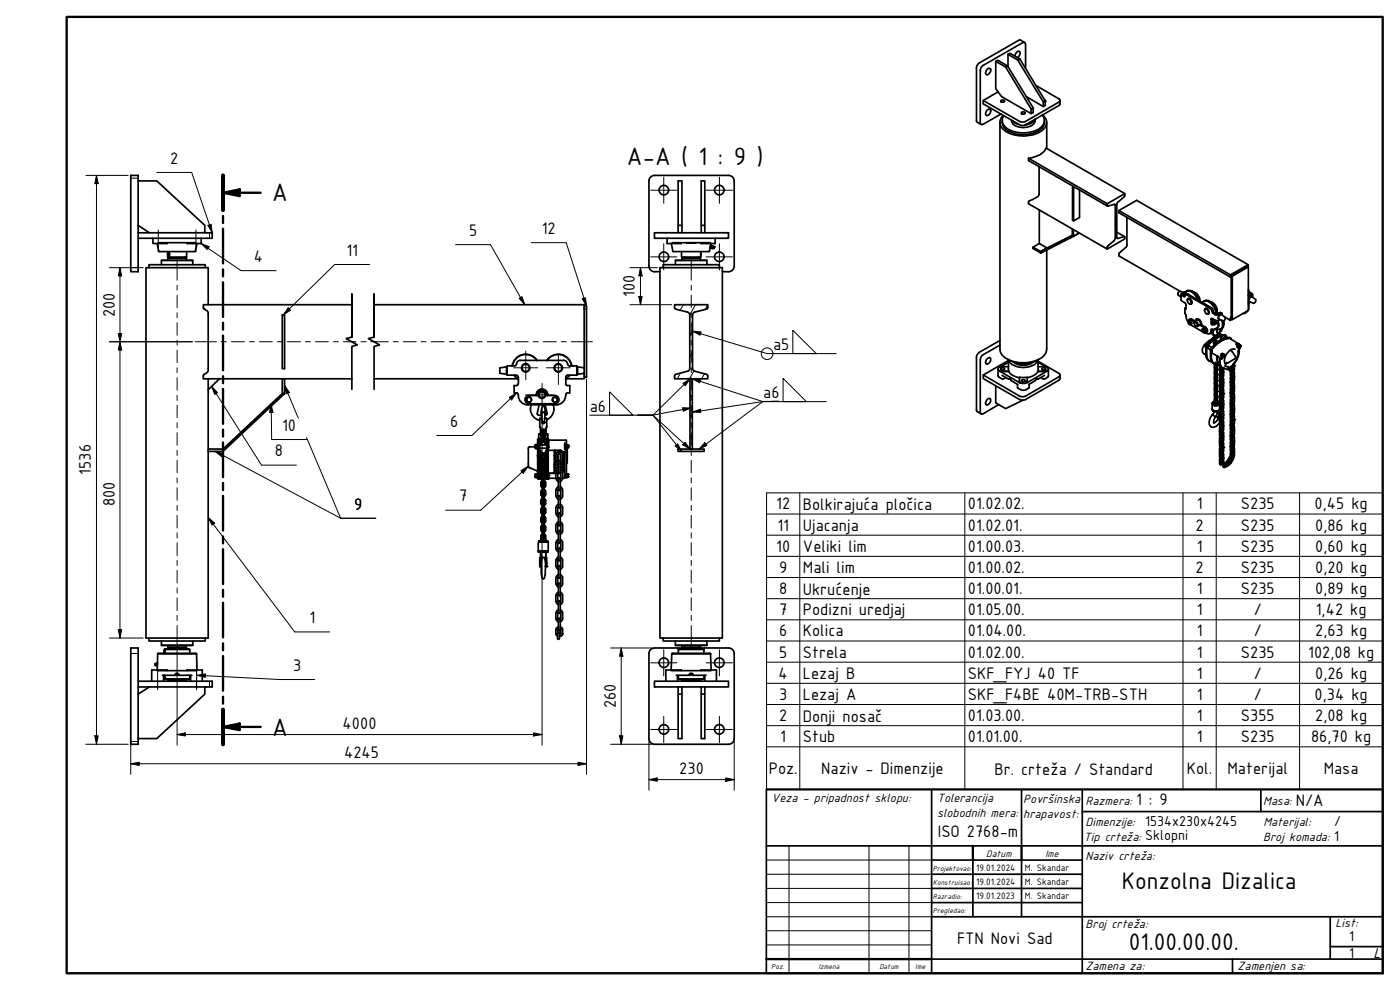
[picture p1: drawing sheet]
<svg xmlns="http://www.w3.org/2000/svg" width="420mm" height="297mm" viewBox="0 0 420 297" stroke-linecap="round" stroke-linejoin="round" font-family="sans-serif">
<defs><g id="words">
<g font-size="8.1">
<text x="188.2" y="49.5">A-A ( 1 : 9 )</text>
<text x="81.7" y="60.4">A</text>
<text x="81.7" y="220.7">A</text>
</g>
<g font-size="7.7">
<text x="336.7" y="266.7">Konzolna Dizalica</text>
<text x="338.8" y="285">01.00.00.00.</text>
</g>
<g font-size="5.4">
<text x="51.1" y="49.1">2</text>
<text x="140.8" y="70.8">5</text>
<text x="162.6" y="70.2">12</text>
<text x="103.9" y="76.8">11</text>
<text x="76.2" y="78.5">4</text>
<text x="190.6" y="89.2" transform="rotate(-90 190.6 89.2)">100</text>
<text x="34.4" y="95.1" transform="rotate(-90 34.4 95.1)">200</text>
<text x="232" y="105.1">a5</text>
<text x="229" y="119.4">a6</text>
<text x="177" y="123.5">a6</text>
<text x="84.6" y="129.2">10</text>
<text x="135.1" y="128">6</text>
<text x="82.5" y="136.9">8</text>
<text x="27.3" y="142.4" transform="rotate(-90 27.3 142.4)">1536</text>
<text x="34.4" y="151.9" transform="rotate(-90 34.4 151.9)">800</text>
<text x="106.3" y="152.9">9</text>
<text x="137.8" y="150.4">7</text>
<text x="233" y="152.8">12</text>
<text x="241" y="153">Bolkirajuća pločica</text>
<text x="290.4" y="152.8">01.02.02.</text>
<text x="359.2" y="152.8">1</text>
<text x="372.4" y="152.8">S235</text>
<text x="394.5" y="152.8">0,45 kg</text>
<text x="233.3" y="159.2">11</text>
<text x="241" y="159.2">Ujacanja</text>
<text x="290.4" y="159.2">01.02.01.</text>
<text x="358.8" y="159.2">2</text>
<text x="372.4" y="159.2">S235</text>
<text x="394.7" y="159.2">0,86 kg</text>
<text x="233" y="165.5">10</text>
<text x="241" y="165.5">Veliki lim</text>
<text x="290.4" y="165.5">01.00.03.</text>
<text x="359.2" y="165.5">1</text>
<text x="372.4" y="165.5">S235</text>
<text x="394.7" y="165.5">0,60 kg</text>
<text x="233.8" y="171.9">9</text>
<text x="241" y="171.9">Mali lim</text>
<text x="290.4" y="171.9">01.00.02.</text>
<text x="358.8" y="171.9">2</text>
<text x="372.4" y="171.9">S235</text>
<text x="394.7" y="171.9">0,20 kg</text>
<text x="233.8" y="178.2">8</text>
<text x="241" y="178.4">Ukrućenje</text>
<text x="290.4" y="178.2">01.00.01.</text>
<text x="359.2" y="178.2">1</text>
<text x="372.4" y="178.2">S235</text>
<text x="394.7" y="178.2">0,89 kg</text>
<text x="233.8" y="184.6">7</text>
<text x="241" y="184.6">Podizni uredjaj</text>
<text x="290.4" y="184.6">01.05.00.</text>
<text x="359.2" y="184.6">1</text>
<text x="376.3" y="184.6">/</text>
<text x="394.9" y="184.6">1,42 kg</text>
<text x="92.8" y="186.9">1</text>
<text x="233.8" y="190.9">6</text>
<text x="241" y="190.9">Kolica</text>
<text x="290.4" y="190.9">01.04.00.</text>
<text x="359.2" y="190.9">1</text>
<text x="376.3" y="190.9">/</text>
<text x="394.7" y="190.9">2,63 kg</text>
<text x="233.8" y="197.3">5</text>
<text x="241" y="197.3">Strela</text>
<text x="290.4" y="197.3">01.02.00.</text>
<text x="359.2" y="197.3">1</text>
<text x="372.4" y="197.3">S235</text>
<text x="392.6" y="197.3">102,08 kg</text>
<text x="87.9" y="201.2">3</text>
<text x="233.7" y="203.6">4</text>
<text x="241" y="203.6">Lezaj B</text>
<text x="290.4" y="203.6">SKF_FYJ 40 TF</text>
<text x="359.2" y="203.6">1</text>
<text x="376.3" y="203.6">/</text>
<text x="394.7" y="203.6">0,26 kg</text>
<text x="233.8" y="210">3</text>
<text x="241" y="210">Lezaj A</text>
<text x="290.4" y="210">SKF_F4BE 40M-TRB-STH</text>
<text x="359.2" y="210">1</text>
<text x="376.3" y="210">/</text>
<text x="394.5" y="210">0,34 kg</text>
<text x="184.8" y="212.5" transform="rotate(-90 184.8 212.5)">260</text>
<text x="102.8" y="218.7">4000</text>
<text x="233.8" y="216.3">2</text>
<text x="241" y="216.5">Donji nosač</text>
<text x="290.4" y="216.3">01.03.00.</text>
<text x="359.2" y="216.3">1</text>
<text x="372.4" y="216.3">S355</text>
<text x="394.7" y="216.3">2,08 kg</text>
<text x="103.3" y="227.6">4245</text>
<text x="234.2" y="222.7">1</text>
<text x="241" y="222.7">Stub</text>
<text x="290.4" y="222.7">01.01.00.</text>
<text x="359.2" y="222.7">1</text>
<text x="372.4" y="222.7">S235</text>
<text x="393.5" y="222.7">86,70 kg</text>
<text x="203.8" y="232.3">230</text>
<text x="230.7" y="232.3">Poz.</text>
<text x="246.4" y="232.3">Naziv - Dimenzije</text>
<text x="298.4" y="232.5">Br. crteža / Standard</text>
<text x="356.2" y="232.3">Kol.</text>
<text x="368.4" y="232.3">Materijal</text>
<text x="397.3" y="232.3">Masa</text>
<text x="340.9" y="241.5">1 : 9</text>
<text x="388.9" y="241.9">N/A</text>
<text x="281.4" y="251">ISO 2768-m</text>
<text x="287.2" y="283.2">FTN Novi Sad</text>
</g>
<g font-size="4.6">
<text x="343.7" y="247.8">1534x230x4245</text>
<text x="400.4" y="247.8">/</text>
<text x="343.7" y="252.1">Sklopni</text>
<text x="400.4" y="252.3">1</text>
<text x="404.9" y="287.5">1</text>
<text x="404.9" y="282.4">1</text>
<text x="412.2" y="287.5">L</text>
</g>
<g font-size="3.9">
<text x="231.6" y="240.8">Veza - pripadnost sklopu:</text>
<text x="281.2" y="240.8">Tolerancija</text>
<text x="281.2" y="245.2">slobodnih mera:</text>
<text x="307.1" y="240.8">Površinska</text>
<text x="307.1" y="245.3">hrapavost:</text>
<text x="325.8" y="241.5">Razmera:</text>
<text x="379.1" y="241.5">Masa:</text>
<text x="325.8" y="247.8">Dimenzije:</text>
<text x="379.2" y="247.7">Materijal:</text>
<text x="325.3" y="252.5">Tip crteža:</text>
<text x="325.8" y="257.9">Naziv crteža:</text>
<text x="379.1" y="252.3">Broj komada:</text>
<text x="325.8" y="278.3">Broj crteža:</text>
<text x="400.8" y="278.1">List:</text>
<text x="325.8" y="291.1">Zamena za:</text>
<text x="371.4" y="291.1">Zamenjen sa:</text>
</g>
<g font-size="3">
<text x="296" y="257">Datum</text>
<text x="313.8" y="257">Ime</text>
<text x="293" y="261.3">19.01.2024</text>
<text x="307.6" y="261.3">M. Skandar</text>
<text x="293" y="265.5">19.01.2024</text>
<text x="293" y="269.8">19.01.2023</text>
<text x="307.6" y="265.5">M. Skandar</text>
<text x="307.6" y="269.8">M. Skandar</text>
</g>
<g font-size="2.3">
<text x="280" y="261.4">Projektovao:</text>
<text x="280" y="265.5">Konstruisao:</text>
<text x="280" y="269.8">Razradio:</text>
<text x="280" y="274.1">Pregledao:</text>
<text x="231.5" y="290.7">Poz.</text>
<text x="245.7" y="290.7">Izmena</text>
<text x="263.9" y="290.7">Datum</text>
<text x="274.7" y="290.7">Ime</text>
</g>
</g></defs>
<!-- layer: Hatch (ISO) -->
<path d="M205.1 91.4l-1 1.7M207.8 99.3l-.8 1.5M208.7 91.4l-1.7 3.1M212.4 91.4l-.8 1.5M204.2 111.9l-.9 1.8M207.1 118.2l.7 1.1M207.8 105.6l-.8 1.5M208.3 111.3l-1.4 2.4M211.5 112.1l-.9 1.6M207.1 130.9l.7 1.1M207.1 124.5l.7 1.2" fill="none" stroke="#000" stroke-width=".3"/>
<!-- layer: Break Line (ISO) -->
<path d="M105.6 101.1v-12.8v12.8l-1.7 .5 3.4 1.9-1.7 .4v12.9M112.3 101.1v-12.8v12.8l-1.7 .5 3.3 1.9-1.6 .4v12.9" fill="none" stroke="#000" stroke-width=".51"/>
<!-- layer: Visible (ISO) -->
<g fill="none" stroke="#000" stroke-width=".51">
<path d="M298.8 18.4l3 1.7 .6-.3 7.7 12.6M302.4 19.8l-2.9-1.7-.7 .3v8.2l1.8 2.4 8.8 5.1 .7-.3v-1.4l-.7 .3-7.6-12.6M302.5 16.3l2.9 1.7 .7-.3 7.6 12.6M304.6 16.9l.4-1a.64 .64 0 0 1 1-.5 .64 .64 0 0 1 0 1.1l-.7 .8M305.4 18l7.7 12.6 .6-.3v1.3l-.6 .4-5.1-3M306.1 17.7l-3-1.7-.6 .3v3.7M307.5 12.7l-1.6-.7-12.1 7-.6 .7-.1 16.7 1.3 .9M296.2 33.1a.66 .66 0 0 1 1-.2 .66 .66 0 0 1-.1 1.1l-.4 .5a.59 .59 0 0 1-.9 0 .59 .59 0 0 1 .1-.9zM296.3 20.8l.1-.1a.58 .58 0 0 1 .9 0 .58 .58 0 0 1-.1 .8l-.3 .5a.64 .64 0 0 1-1 .3 .64 .64 0 0 1 .1-1zM299.6 27.5l-4.5 2.6M300.1 36.8v68a4.3 4.3 0 0 0 3.8 3.6 9.6 9.6 0 0 0 9.7-2l.5-1.6v-29.8M300.4 30.2l.7-.2a.35 .35 0 0 1 .4 .4 .35 .35 0 0 1-.5 .3l-.5-.1z"/>
<path d="M300.8 36.2a3.6 3.6 0 0 0 3.3 3.7 8.9 8.9 0 0 0 8.8-1.6l.4-.8 .1-1.3M303.8 36.2l.7 .6 1.3 .5M304 36.3l1.6 .9M306.6 33.8l.5-.2a.36 .36 0 0 1 .6 .2 .36 .36 0 0 1-.5 .4l-.6-.1zM307.8 20.5v-7.2a.56 .56 0 0 0-.3-.5 .56 .56 0 0 0-.6 0l-11.9 6.9-.6 .5-.2 .7v15.9a.54 .54 0 0 0 .3 .5 .54 .54 0 0 0 .6 0l5.3-3.1M309.4 32.7v1.4M310.5 35.9l-.5 .7-.6 .3-1.5 .4M310.6 35.8l-.3 .6-.8 .5-1.7 .6M310.6 35.8a2.37 2.37 0 0 1-2.3 2.3 4.3 4.3 0 0 1-4.6-1.3l-.1-.7M310.9 25.6l6.9 4a.53 .53 0 0 1 .3 .5 .53 .53 0 0 1-.3 .6l-10 5.7-1.3 .2-11.4-6.5v1.1l10.9 6.3 .5 .1 1.3-.1M312.7 34.5a2.74 2.74 0 0 1-1.3 4.4 9.3 9.3 0 0 1-9.8-.9 2.35 2.35 0 0 1-.3-3.3M312.9 34.5a2.93 2.93 0 0 1-.7 5 10.2 10.2 0 0 1-11.3-.9 2.64 2.64 0 0 1 .2-3.9"/>
<path d="M313.1 30.6v1.4M313.6 30a.3 .3 0 0 1 .3 .3 .3 .3 0 0 1-.2 .3M314.1 36.8v7.8M318.1 30.1v1.2l-.2 .3-10.1 5.9M39.2 52.6h2.3v28.9h-2.3zM41.5 54.3h5.6l14.4 13.3v2.2M194.8 54.3l.4-1.2 1.2-.5h22.3l1.2 .5 .4 1.2M194.8 54.3v25.6M220.3 54.3v25.6M308.7 47.5l.1 .7 23.6 13.6M308.7 47.5a6.2 6.2 0 0 0 5.2-3.1l23.7 13.7M308.7 47.5l23.6 13.6"/>
<path d="M311.8 50v8.3a4.7 4.7 0 0 1-3.1 2.1v.7l23.6 13.6M321.9 56.2l.3 .2 .4-.2M322.2 56.4v9.9l1.8-1v-8.3M322.3 56l-.4 .2v9.9l.3 .2M41.5 69.8h22.2v1.7h-22.2M41.5 67.6l3.3 2.2M45.9 71.5v1.6h4.3l-.2-.3M47.2 73.1l.6 2.4h10.7l.6-2.4M47.2 73.1h.1M47.5 72.8h11.3M48.5 78.2h9.3M48.5 78.2v1.2"/>
<path d="M50.3 75.5v1.6M50.3 77.1l.1 .1M50.4 78l-.1 .1M50.4 77.5h5.5zM50.4 77.5v.5M50.5 75.9l.3 .2-.1 .6a.42 .42 0 0 1-.4-.3 .42 .42 0 0 1 .2-.5zM50.6 76.1v.4M50.6 76.8h.1M50.6 75.9h.1M50.7 75.9l.2 .3-.2 .6M50.7 76.1v.4l-.2-.2M50.7 76.1l-.2 .2"/>
<path d="M50.9 77.2v.2M55.4 77.2v.2M55.9 77.5v.5M55.9 78l.1 .1M56 77.1l-5.6 .1M56 75.5v1.6M57.8 78.2v1.2M59.1 73.1h.1M60.4 71.5v1.6h-4.3l.2-.3M194.8 79.8l.4 1.2a2.98 2.98 0 0 0 2.9 .5M196.4 69.8h22.2v1.7h-22.2zM200.2 71.5v1.6h4.3l-.3-.3"/>
<path d="M201.5 73.1h.1M201.5 73.1l.6 2.4h10.7l.3-1.1M201.7 72.8h11.4M202.7 78.2v1.2M202.8 78.1l9.4 .1zM203.5 67.6v2.2M204.5 75.5v1.6M204.6 77.1l5.6 .1M204.7 78l-.1 .1M204.7 67.6v-13.3h-1.2v13.3h1.2v2.2M204.7 77.5h5.5M204.7 77.5v.5"/>
<path d="M205.2 77.2v.2M206.1 72.8h.1M206.9 72.8l-.7 .1M206.9 72.8v.1M207 72.8l-.1 .1M207.3 72.8l-.3 .1M207.8 72.8l-.5 .1M207.8 72.8v.1M208 72.8l-.2 .1M208.8 72.8l-.8 .1M209.6 77.2v.2M210.2 77.5v.5"/>
<path d="M210.2 78l.1 .1M210.3 75.9v.9M210.3 75.5v.4M210.3 76.8v.3M210.3 77.1l-.1 .1M210.4 67.6v2.2M211.5 67.6v-13.3h-1.1v13.3h1.1v2.2M212.2 78.2v1.2M213.1 74.4l.3 .1M213.2 74.1v.4M213.2 73.8l-.1 .6M213.2 74.1h.3"/>
<path d="M213.3 73.7l-.1 .4M213.4 73.1l-.2 .6h.4M213.4 73.1h.1M213.4 74.5h.1M213.5 74.1l-.1 .4M213.5 73.7l.2 .2M213.6 73.7l-.1 .4M213.6 73.8l-.2 .7M213.6 73.7v.1M213.6 74.4l-.2 .1M213.6 74.4l.2 .1M213.8 74.5h.4"/>
<path d="M214 73.8l-.3 .1-.1 .5M214 73.8l-.1 .7M214 73.8l-.2 .7M214 73.8l.4 .2M214.3 74.5l.1-.5-.2 .5M214.3 74.5h-.1M214.4 74.2l-.1 .1M214.6 71.5v1.6h-4.2l.2-.3M220.3 79.8l-.4 1.2a3.2 3.2 0 0 1-3.1 .5M311.9 63v10.1l2.4 1.3 7.5-3.8M321.8 68.7v2l.3 .2 1.8-1-1.8 1-.3-.2-9.4 4.8 1.9-1.1-1.9 1.1v.4l-2.4-1.4v-.3l1.9-1.1M322.1 68.9v2l-9.7 5v-.4l-2.4-1.3"/>
<path d="M332.3 61.1l5.3-3-.2 .9-2.2 2.1v10.3l.3 .2 2-.6 .1 .7-5.3 3 .2-.9 1.9-1.6 .3-.6v-10.1l-.2-.2-2.1 .5zM335.2 69.6l2.3 1.4M335.8 63.2l33.5 19.3 5.3-3.1M338.2 65.3v8.5l-2.3 2.2-.1 .8 18.4 10.6M374.2 79.9l-4.7 2.8v12.9M374.3 79.9h-.1M374.3 79.9l.3 .2M44.7 80.3v-.9h16.9v.9M62.5 91.4v-11.1h-18.7v111.1h18.7v-56M84.7 94.5h.7v16.1h-.7zM105.6 91.4h-44.6l.2 1.2a1.58 1.58 0 0 1 1.3 1.9v16.1a1.49 1.49 0 0 1-1.3 1.8l-.2 1.3h44.6M112.3 91.4h63v22.3h-5.3"/>
<path d="M175.3 91.9h.7v21.3h-.7M198.1 80.3h18.7v111.1h-18.7zM199 80.3v-.9h16.9v.9M206.4 93.7l.4 .3 .2 .5M206.4 93.6l-3.8-.9-.2-1.3h10l-.2 1.3-3.7 .9M207 94.5v16.1l-.2 .5-.4 .3M207.8 94.5v16.1l.2 .5 .5 .3M208.5 93.7l-.5 .3-.2 .5M354.2 87.4a.75 .75 0 0 0-.6 1.1l.9 .7v-.8M354.2 87.4l1 .3M354.5 88.3v1.8l1.2 .8 .2 .4v1.5h-.2l-.1-.3 .3-.3M355.6 92.6v1.4l.3 .5 .3 1.4 .4 .7"/>
<path d="M355.7 87.9l-.7 .4 .6 .5M355.8 87.7l-.3-.1-.8 .4a.33 .33 0 0 0-.2 .3 .33 .33 0 0 0 .2 .3l.6 .4 .3-.2a.37 .37 0 0 1 .2-.4 .37 .37 0 0 1 .4 .1l7.1 4.1 .6 1.3 .8 .5 .9 .1 .9-.5h.2l.1 .4M355.8 88.4l.8-.1 7.1 4.1 .5 1.3 1.2 .5M356.4 90.1v-.1a.51 .51 0 0 1 .5-.5 .51 .51 0 0 1 .5 .5l.2 1.1h-.7M356.4 89.8a.91 .91 0 0 1 .9 .4 .91 .91 0 0 1 0 1l-.8-.5zM356.6 89.6a.97 .97 0 0 1 1 .5 .97 .97 0 0 1-.2 1.1M356.6 96.5a.52 .52 0 0 1 .6 .2 .52 .52 0 0 1-.1 .7l-.4-.3zM356.6 96.4a.56 .56 0 0 1 .7 .3 .56 .56 0 0 1-.1 .7l-.4-.2zM356.7 96.4v-.2a.37 .37 0 0 1 .2-.3 .37 .37 0 0 1 .4 0l1.2 .7M356.9 95.9l.6-.2 1.2 .7M356.9 96.3l.2-.2 .5 .4 .1 .6-.3 .2M357.3 97.4l3.6 2.2"/>
<path d="M357.4 87.2l1.5 1.1 1 1.9a3.6 3.6 0 0 0-3.5-3l-.3 .2M357.6 96.5l-.3 .1M357.7 97.1l-.5 .3M358.1 87.6a2.63 2.63 0 0 1 2 2.7M358.4 97v-.1a.51 .51 0 0 1 .5-.5 .51 .51 0 0 1 .5 .6l.2 .6a.39 .39 0 0 1-.3 .4 .39 .39 0 0 1-.4-.2M358.5 96.7a.73 .73 0 0 1 .7 .4 .73 .73 0 0 1-.1 .8l-.6-.6zM358.9 95.9a1.3 1.3 0 0 1 1.7 1.6 1.3 1.3 0 0 0-1.7-1.6l-.1 .5zM359 96.2a.91 .91 0 0 1 1 .1 .91 .91 0 0 1 .4 .9v.1M359.4 96l-.8 .5M359.5 90a3.6 3.6 0 0 0-3.1-2.7l-.1 .1a1.33 1.33 0 0 0-.8 1.3 1.47 1.47 0 0 1 1.1-1.5 1.47 1.47 0 0 1 1.7 .8l.8 .9 .5 1.1M359.7 96.1h-.5M359.9 97.5l-.5 .4"/>
<path d="M359.9 97.5l.4-.2 1.6 .9 .4 .7a.68 .68 0 0 1-.4 1M359.9 97.5l1.7 .9 .5 1a.43 .43 0 0 1-.2 .5 .43 .43 0 0 1-.6-.2M360.4 97.1l-.1 .2M360.7 98.9a.5 .5 0 0 1 .7 .2 .5 .5 0 0 1-.2 .6l-.4-.3zM360.8 98.7h.7l.3 .5v.4l-.3 .1M360.8 98.7l.5 .1 .1 .2a.38 .38 0 0 1 .1 .5 .38 .38 0 0 1-.4 .2l-.4-.5zM360.9 90.8a1.64 1.64 0 0 1 2.6 .2l.8 .9 .7 2.3M360.9 90.8a1.66 1.66 0 0 1 2.7 .4l.9 1.2 .4 1.8M361.5 93.1v-.2a.75 .75 0 0 1 1-.2 .75 .75 0 0 1 .3 .9v.3a.41 .41 0 0 1-.3 .4 .41 .41 0 0 1-.4-.1M361.5 98.7l-.2 .1M361.6 92.8a.84 .84 0 0 1 .9 .4 .84 .84 0 0 1-.2 1l-.6-.5-.2-.4zM361.6 98.9l.1 .1"/>
<path d="M361.7 92.6a.98 .98 0 0 1 1 .5 .98 .98 0 0 1-.1 1.1M361.8 99.2l-.2 .1M362.6 90.2a4.6 4.6 0 0 1 2.6 4 4.4 4.4 0 0 0-3.2-4.1l-.7 .2M363.3 90.6a2.65 2.65 0 0 1 1.9 3.2M363.3 99.9l.2 .2 .3-.1M363.4 99.9l-.4 .2M363.8 95.6v1.2l.2 .4 1.1-.5 .5 .3M363.8 98.8v.5l-.4 .6M363.9 96l.3-.2zM363.9 96v.1M364 95.8l-.1 .3M364 99.6l.1 .9 .4 .1"/>
<path d="M364.1 95.7l-.3 .1h.4l-.3 .2M364.2 96.8h.1M364.4 98.8l-.6 1.2-.4-.1M364.4 95.9l-.2 .9M364.7 96.1l-1.2-.5v1.5l.3 .4h.6l1.1-.6 .1 1.1-1 .8h-1.1a1.04 1.04 0 0 1-.4 1.2 1.04 1.04 0 0 1-1.3-.1M364.7 96.1l-.1 .2M364.8 96.1l-.8 1M365.2 94.1l.1 .1M365.3 98.8l.2 2-.4 .2M365.4 98.7h-.7l.6 .1M365.4 99.7h.1M365.4 99.7v.4"/>
<path d="M365.4 93.8l.1 .4M365.4 99.6v.1M365.6 94v.1M365.6 96.2l.2 1.4M365.6 97h.1M365.6 97.5l.2 .1M365.7 94l-.5-.2 .2 .4M365.8 97.6l-.2 .2M366 98.8l.3 .5M366.1 95.9l-.8 .4-.6-.2M366.3 99.3l-.5 .8 .1 .7a.81 .81 0 0 1-1.4-.2M366.7 94l-.6-.2-.7 .4"/>
<path d="M366.7 94.3a.92 .92 0 0 0-.9 .5 .92 .92 0 0 0 0 1M366.7 96.1l.1 .7a1.31 1.31 0 0 1 0 1.4 1.31 1.31 0 0 1-1.4 .5l-.4-.2M367 98.2l-.7 1.1M367.1 96.3l.1 1.5-.8 .9M367.2 96.3l.1 1M367.6 95.2l-.9-.8a.92 .92 0 0 0-.8 1.4l1.3 .5M367.6 95.2a.72 .72 0 0 1-.4 1.1M369.3 82.5v.6l.2 .1M369.5 95.1l-.2 .4v.6l-1.6-.9M369.5 95.6h.1M369.5 95.6l.4 .2M369.8 95.8l-.5 .3"/>
<path d="M369.9 82.8l4.7-2.7v13l-4.7 2.8zM374 93.5a.7 .7 0 0 1-.9 .5M374.4 93.3l-.7 .7M374.5 80.1l.1-.7-33.5-19.3-5.3 3.1 .1 .7 33.4 19.3M374.6 86.8l.2 .7 .9 .6a.33 .33 0 0 1 .2 .3 .33 .33 0 0 1-.2 .3l-1 .7v1.3l.5-.1M374.6 91.1v.5M374.6 88l.1 .8M374.6 90.7l.2 .1M374.8 91.3l-.2 1.6M374.8 88l.6 .4-.8 .4v-.4M374.9 88.6l-.3-1.2 .3 1.3M375.9 89.1a.89 .89 0 0 0-.9 .5 .89 .89 0 0 0 0 .9"/>
<path d="M375.9 89.1a.88 .88 0 0 0-1 .4 .88 .88 0 0 0 .1 1l1.2 .5a.83 .83 0 0 0 .6-1.2l-.9-.7M375.9 88.4v.7M62.5 113.7v3.3M65.8 113.7l-3.3 3.3v18.4M84.7 113.7v4.4h.7v-4.4M112.3 113.7h43M150 111.9l.1 .1M150.1 110.3l-.1 1.6M150.1 112l2.1 .3M152 110.1l-1.9 .2M152.2 110.1h-.2v2.2M154.3 112.6l1.3 1.2"/>
<path d="M154.4 112.6l1.2 1.2M154.4 109.8h-2.2v2.8h2.8l.5 .5M155.5 115.1l-.3 .6h-.9v2.2h.9l.3 .5M155.6 118.5a2.78 2.78 0 0 0 2.7 3h8.7M155.6 113.1v2M156.1 108.1h13.1M156.1 108.1l-.6 .2-.4 .6a.72 .72 0 0 1-.6 .9M158.2 119.4a.73 .73 0 0 1 1.2 0 .73 .73 0 0 1-.3 1.1 .73 .73 0 0 1-1-.4M158.2 119.4l-.1 .7M158.2 119.4a.76 .76 0 0 1 1.2 0 .76 .76 0 0 1-.2 1.2 .76 .76 0 0 1-1.1-.5M158.2 119.4l-.3 .3 .2 .4M161 118.7a1.68 1.68 0 0 1 1.7-1.9 1.68 1.68 0 0 1 1.6 1.9"/>
<path d="M161.1 108.2a4 4 0 0 0-4.2-1.8 4 4 0 0 0-3.1 3.4M161.2 108.2a4.1 4.1 0 0 0-4.3-1.8 4.1 4.1 0 0 0-3.2 3.4M161.4 118.7a1.24 1.24 0 0 1 1.3-1.5 1.24 1.24 0 0 1 1.2 1.5M163.7 118.7a1.11 1.11 0 0 0-1-1.4 1.11 1.11 0 0 0-1.1 1.4h-2.9a1.24 1.24 0 0 0-1.2 1.2 1.24 1.24 0 0 0 1.3 1.2h7.8a1.24 1.24 0 0 0 1.2-1.2 1.24 1.24 0 0 0-1.3-1.2h-2.7M164.1 108.2a4.1 4.1 0 0 1 4.3-1.8 4.1 4.1 0 0 1 3.2 3.4M164.2 108.2a4 4 0 0 1 4.2-1.8 4 4 0 0 1 3.1 3.4M165.9 119.4a.79 .79 0 0 1 1.1-.2 .79 .79 0 0 1 .2 1.1 .79 .79 0 0 1-1.1 .1l-.4-.2zM169.2 108.1l.9 .5 .2 .6M169.7 118.7a2.76 2.76 0 0 1-2.7 2.8M169.8 115.1l.4 .6h.8v2.2l-.9 .1-.3 .7M170.4 109.2l.5 .6h2.2v2.8h-3l-.3 .5v2M170.9 112.6l-1.1 1.2"/>
<path d="M171 112.6l-1.2 1.2M173.1 110.1h.3v2.2M173.4 110.1l1.9 .3M175.3 111.9l-2.2 .4M206.4 111.4l-3.8 1-.2 1.3h10l-.2-1.3-3.7-1M207.1 113.7h.7v21h-.7zM295.1 112.5v1.1l10.9 6.3 .7 .2 1.1-.2 10-5.8 .3-.4v-1.2M296 107.9l.2-.2a.66 .66 0 0 1 1-.3 .66 .66 0 0 1-.1 1.1l-.2 .3a.66 .66 0 0 1-1 .3 .66 .66 0 0 1 .1-1zM296.5 119.6a.59 .59 0 0 1 .8 .2 .59 .59 0 0 1-.1 .8l-.3 .5a.66 .66 0 0 1-1 .3 .66 .66 0 0 1 .1-1.1zM298.8 115.7v5.2l3 1.7 5.2-2.5M299.5 110.7l.2 2.4 1 .6 1.2-.4M300.1 103.6l-5 2.8-.7 .6-.2 .8v15.8a.54 .54 0 0 0 .3 .6 .54 .54 0 0 0 .6-.1l4.6-2.7"/>
<path d="M300.1 102.2l-6.2 3.5-.8 1.2v16.3l1.3 1M300.5 110.5l.2-.2a.46 .46 0 0 1 .7 .1 .46 .46 0 0 1-.1 .7 .46 .46 0 0 1-.6-.1l-.3-.2zM300.7 112.6l2 1.2M302.5 107.8a9.4 9.4 0 0 0 9.2 0M302.6 110l-2.6 .2a.63 .63 0 0 0-.5 .7 .63 .63 0 0 0 .9 .5h2.4M302.7 113.8l.1-.1a.39 .39 0 0 1 .5-.1 .39 .39 0 0 1 .1 .6l2 1.2M302.7 108.1l-7.6 4.4 11.2 6.5 1.5-.1 10-5.8a.57 .57 0 0 0 .3-.6 .57 .57 0 0 0-.3-.5l-6.3-3.6M302.7 108.7l-2.3 1.3M302.8 111.4v-3.4a4.1 4.1 0 0 0 4.3 2.3 4.5 4.5 0 0 0 4.4-2.3v3.4M302.8 111.5l1 1.1 2.1 .7M302.8 111.5l-2.9-.2 6.4 3.7-.4-.3v-1.5h2.4v1.4l-.3 .4 6.3-3.7-2.8 .2M302.8 111.4v.1"/>
<path d="M303.1 113.6l-.4 .2M304 108.6a5.1 5.1 0 0 0 6.1 0M304.9 108.8a4.4 4.4 0 0 0 4.3 0M305.1 108.8a4.3 4.3 0 0 0 4 0M305.4 115.3v1.1l1.4 .7h.7l1.4-.7v-1.1M305.9 114.3a1.33 1.33 0 0 0 2.4 0M306.6 114l.5-.1a.43 .43 0 0 1 .6 .4 .43 .43 0 0 1-.7 .3h-.1a.32 .32 0 0 1-.4-.2 .32 .32 0 0 1 .1-.4zM311.1 113.6l.4 .2M311.5 113.8v-.1a.42 .42 0 0 0-.6-.1 .42 .42 0 0 0-.1 .6l-2.1 1.2M311.5 111.5l-1.1 1.1-2.1 .7M311.5 111.4v.1M311.5 108.7l2.3 1.3"/>
<path d="M311.6 110h2.1a.71 .71 0 0 1 .9 .7 .71 .71 0 0 1-.9 .7h-2.2M312.8 110.5l.8-.1a.29 .29 0 0 1 .3 .3 .29 .29 0 0 1-.3 .3h-.5a.28 .28 0 0 1-.4-.2 .28 .28 0 0 1 .1-.3zM313.5 112.6l-2 1.2M314.6 110.7l-.1 2.4-1 .6h-.4l-.7-.4M361.8 104l.1 .2M361.8 104l.1 .1M361.9 104.3v2.4l.6 1.3M361.9 104.3h.1M362 103.6l-.2 .1v.3M362 103.6h.1M362.1 103.6h.2M362.2 103.4l-.4 .2v.5"/>
<path d="M362.2 103.4h.1M362.3 103.6l-.3 .5v2.2a1.9 1.9 0 0 0 1 2M362.3 103.6l1.6-1.5-1.8 1.9M362.3 103.4l-.3 .2M363.5 107.2v.5a1.49 1.49 0 0 0 .9 1.4M363.5 107.2v.2a1.86 1.86 0 0 0 1.2 1.9l.9 .2M363.5 105.2v2M363.5 105.3l.2 .1M363.7 105.4v.5l2.2 1.3 .2 1.9 .5 1 .6 .4 1.3 .4M363.7 105.4h.1M363.7 104.3l-.8-.5-.4 .2v.5l.8 .5M363.8 101.9l-.7 .6a2.05 2.05 0 0 0-1.2 1.8"/>
<path d="M363.8 101.6a4.8 4.8 0 0 0-3 3.5l.3 .9 .8 .5M364 102.2l-1.6 1.6-.3 .6 .1 2.6a1.8 1.8 0 0 0 1.5 1.6M364.1 102.2l.6 .6M364.2 102.4v.5l.4 .5-.1-.7M364.2 100.6h.4l.3 .4M364.4 101.4l-.3 .2v.6M364.4 101.4l-.4 .4 .1 .4M364.4 101l.5 .3M364.5 114.9l.1 .3h.4M364.5 113.3l.2 .4 .3-.1M364.5 110l.1 .3h.4M364.5 111.7l.1 .3 .4-.1"/>
<path d="M364.5 100.6l-.3 .5M364.5 116.6l.1 .3 .4-.1M364.5 118.2l.2 .3h.3M364.5 119.8l.2 .4 .3-.1M364.6 109.2v1.7M364.6 100.8l-.7 .6-.1 .6 .9 .8M364.6 100.8v.1M364.7 102.8l.2 .1M364.7 108.7l.8 .4M364.8 117.8l.5 .5v1.6M364.8 116.1l.2 .7-.2 .8 .2 3M364.8 113l.5 .4v1.5"/>
<path d="M364.8 114.9v.1M364.8 101.6l-.2 .1a.25 .25 0 0 0-.2 .4 .25 .25 0 0 0 .5 0v-.4M364.8 119.5l.5 .4v.9M364.8 111.4l.5 .3v1.6M364.8 109.5l.2 .8-.2 .7 .2 3.1M364.8 109.5l.5-.1v.6M364.8 109.7l.5 .5v1.5M364.8 114.6l.5 .4v1.6M364.8 114.9l.2 .3M364.8 102.4h.1M364.8 116.3l.5 .4v1.5M364.8 110.3v.3"/>
<path d="M364.8 112v.2M364.8 113.7v.1M364.8 115.3v.2M364.8 116.9v.2M364.8 118.5v.2M364.9 102.9v.1M364.9 101h.2M364.9 100.6l.6-.3 .1 .3-.3 .4M364.9 109.3l-.1 .2M364.9 101.1l-.5 .3M364.9 102.4v.5M364.9 102.4l.4 .1"/>
<path d="M365 117.1l-.5 .4 .1 1.5M365 114.1l-.2 .8M365 113.8l-.5 .4 .1 1.5M365 112.1l-.5 .5 .1 1.5M365 110.5l-.5 .5 .1 1.5M365 114.1v.1M365 115.7l-.2 .4M365 115.4l-.5 .5 .1 1.5M365 115.7v.1M365 118.7l-.5 .4v1.2M365 109.6v.2M365 111.2v.2"/>
<path d="M365 112.8v.2M365 114.5v.2M365 115.2v.5M365 116.1v.2M365 117.7v.2M365 119.4v.2M365.1 101v.1M365.2 106.8v.4a1.48 1.48 0 0 0 .8 1.8M365.3 100.6l-.1 .2M365.3 119l-.2 .4-.3-.1M365.3 114.1l-.2 .4-.3-.1M365.3 115.7l-.1 .4h-.4"/>
<path d="M365.3 112.4l-.2 .4h-.3M365.3 110.9l-.1 .3-.4-.1M365.3 117.4l-.1 .3h-.4M365.3 109.1l.7 .4M365.3 102.5h-.2M365.4 106.9v1.4l.6 .8M365.4 100.3l-.5 .3v.4M365.5 109.1l-.2 .1 .7 .4M365.5 109.1l.5 .2M365.6 109.4v.1M365.7 109.4l.1 .1M365.8 102.3l-2.5 2.5v2.6a1.81 1.81 0 0 0 1 1.7"/>
<path d="M365.8 100.3h.6M365.8 100.4l.3 .2M366 100.8v.1M366 116.4l.1 .4h.6M366 107.6l.1 .7M366 119.6l.2 .5 .5-.1M366 110l.2 .4 .5-.1M366 108.7v.1M366 113.2l.1 .4h.6M366.1 108.6v3M366.1 108.3l-.2 .4M366.3 101.2a.3 .3 0 0 0 .4-.2 .3 .3 0 0 0-.2-.4l-.2 .2v1.2l-1 .5"/>
<path d="M366.3 107.6h.7M366.3 101.8l.5-.9-.2-.5-2.2 1.4-.1 .4 .6 .7M366.3 101.8l.1 .2M366.3 101.8h.1M366.4 109.9l.4 .4v1.3l-.4 .5v1.1l.4 .4v1.3l-.4 .5 .1 1.1M366.4 110.4l.1 .9M366.4 106.7l.4 .3M366.4 112.8l.3 .1M366.4 113.7l.1 .8M366.4 100.3l-.6 .2M366.4 116l.3 .1M366.4 116.9l.1 .8"/>
<path d="M366.4 119.2l.6 .4 .2 .6v2.2l-.2 .5M366.4 100.3l1.2 .2M366.4 106.7l.2 .1M366.5 116.4l.3 .4v1.3M366.5 106.2l.3 .1M366.7 112.9l.5 .8v2.2l-.2 .5M366.7 118.1h.1M366.7 116.1l.5 .9v2.2l-.2 .5M366.7 118.1l-.3 .4v1.1l.4 .5v1.2M366.8 106.3l-.2 .5M366.8 115.3l-.1 .8M366.8 114.4l-.6 .3-.2 .5 .1 2.9"/>
<path d="M366.8 111.2l-.7 .4-.1 .4 .1 2.9M366.8 100.8l1.1-.2 .2 .7M366.8 118.5l-.1 .9M366.8 117.7l-.4 .1-.4 .6 .1 2.9M366.8 112.1l-.1 .8M366.8 107h.1M366.9 106.8h.1M367 106.9h.2M367 106.9h.1M367.1 106.2h-.6l-.1 .5M367.1 107h-.3M367.1 106.2l-.3 .1"/>
<path d="M367.1 106.2l.2 .3M367.1 106.7l-.1 .2M367.1 106.5l-.1 .3M367.2 106.6l-.1 .3M367.2 106.5l-.2 .3M367.2 106.6h.1M367.2 111.6l-.1 .3h-.6M367.2 106.5l-.3 .3 .1-.3h.2l-.2 .3 .3-.3M367.2 114.8l-.4 .5-.3-.1M367.2 118l-.2 .5-.5-.1M367.2 110.5v2.3l-.2 .4M367.3 106.3h-.3l-.2 .7-.2-.2"/>
<path d="M367.3 106.7l-.2 .2M367.3 106.6h-.2l-.1 .3 .3-.4-.2 .4M367.5 100.5v.1M367.6 109.8l1 .2M367.6 100.5v.1M367.7 100.6l.2 .1M367.7 100.6h-.9M368.2 101.3l-.6-.3-.3 .6M368.6 110.9h.4M368.8 110.5l-.3 .3M368.8 110.6l.4 .4M368.8 110.5v.1"/>
<path d="M368.8 110.6l.2 .1M369 110.5h-.1M369.1 110.2l.1 .1M369.2 111l.2 2M369.2 110.3l.1 .2-.3 .2M369.3 111.3l.1 .4h.6M369.3 101.5a6.9 6.9 0 0 0-5.8 3.8v2.2a1.86 1.86 0 0 0 1.3 1.8l.8 .2M369.3 114.5l.1 .5 .6-.1M369.3 101.5a6.2 6.2 0 0 0-5.5 3l-.3 .7M369.3 101.5h.1a6 6 0 0 0-5.4 2.6l-.5 1.1M369.3 101.4l-.7-.1-1 .2-1.4 .6M369.3 117.8l.2 .4h.5"/>
<path d="M369.3 110.7h.1M369.3 101.7l2.5 1.5M369.4 110.9v-.4l.2-.1-.3 .3 .2 .2-.3 .1M369.4 110.7l.2-.2-.2 .3M369.4 110l.1 .1M369.4 110.7l.2 .2M369.5 101.8v-.1a2.87 2.87 0 0 0-3.1 .7l-2.2 1.8-.5 .8v.4M369.5 105.3l1.3 1.7v.3l-2.3 1.6-.5-.1M369.5 110.1l-.3 .2M369.5 110.1l.2 .4M369.6 110.4l-.2 .3zM369.6 110.5h.1"/>
<path d="M369.6 110l.1 .1M369.6 110h-.3l-.4 .5M369.6 110.4h.1M369.6 110h.2M369.7 110.2h.1M369.7 110.9v.5l.3 .3v1.3M369.7 114.6l.3 .4v1.2l-.3 .3v1.3l.3 .4-.3 2.8M369.7 117.4l.4 .2 .4 .7v2.3l-.2 .4M369.7 118.2v.9M369.7 110.9l.5 .3 .3 .7v2.2l-.2 .5M369.7 111.8v.8M369.7 114.6h.1"/>
<path d="M369.7 114.2l.4 .1 .4 .8v2.2l-.2 .5M369.7 115v.9M369.7 110.3h-.3l-.2 .6-.2-.2M369.7 110.5l-.1 .4 .2-.3M369.7 110.5l-.3 .2 .4-.2M369.8 110l-.1 .1M370 113h.1M370 110.2v.8M370 109.8h.1M370 115.7l-.6 .5-.1 .4 .1 2.8M370 113.4v.9M370 112.6l-.6 .3-.1 .4 .1 2.9"/>
<path d="M370 113l-.3 .3v1.2M370 119l-.6 .3-.1 .5 .1 2.9M370 119.9v.8M370 116.6v.9M370 109.7v.1M370.5 109.1l-.2 2.3M370.5 119.4l-.3 .4-.5-.1M370.5 113l-.4 .4-.4-.1M370.5 116.1l-.4 .5-.4-.1M370.5 109.7l-.3 .5h-.4M370.6 104.8a2.66 2.66 0 0 0-2.9 2.2l-.2 1.4 .2 .7 .3 .3M370.8 103.2l1-.1 .1 .3"/>
<path d="M371 103.3l.3 .3M371.3 103.6l.1 .8M371.3 104l.3 .3M371.3 103.9l.1 .1M371.4 103.4l.2 .2M371.6 103.6l.1 .2-.3 .2M371.6 104.3h.1M371.8 104.1h.1M371.9 104.1l.3 .3M371.9 103.7l-.2 .3 .2-.3h.2l-.3 .3 .2-.3zM371.9 104.6v.7a5.8 5.8 0 0 1-1.2 3.4l-1 1.3M371.9 103.4l-.4-.1-.2 .3"/>
<path d="M371.9 104.2l-.3 .1M371.9 103.4l-.3 .2M371.9 103.4l.3 .3M371.9 103.9v.2M372 103.7l-.1 .3M372 103.7l-.2 .3M372 103.8l-.1 .3M372.1 104.5l-.5 .6a6 6 0 0 1-1.7 4.5v.4M372.1 103.6h-.3l-.2 .6-.2-.2M372.1 103.7l-.2 .4 .1-.4 .2 .1M372.1 103.7l-.2 .4M372.2 104.4l-.1 .1"/>
<path d="M372.2 103.9l-.1-.2 .1 .3-.3 .1M62.5 134.7h4.4v.7h-4.4M66.9 134.7l17.8-16.6h.7l-18.5 17.3zM159.3 121.7a3.5 3.5 0 0 0 2.7 4.5M159.4 121.5l-.1 .2M160.6 133.7l.1 .5v-.5M160.6 134l.1 .2M160.6 133.7v.3M160.6 134l-1.7 .1-.3 .3v5.6l2.8 1.5M160.6 133.7l.1 .6M160.6 133.7h.1M160.7 133.7h.1"/>
<path d="M160.7 134v-.3v.5M160.7 134.2l.2 .3M160.7 133.7l.2 .3M160.9 134l-.2 .2M160.9 133.4l-.2 .3M160.9 134h.8M161.2 138.2h.1M161.4 133.4h-.7v.8M161.4 134v.5h-.7v-.3M161.4 133.4v.6M161.4 133.4v.1M161.4 134v9.7h.3"/>
<path d="M161.4 133h.3M161.7 131.8v11.9h.3v-11.9h-.6v2.2M161.8 121.5l-.6 2.7 .2 .3 1.2 .2M162 128.1l.2 .3M162 133.5h2.1M162 134.5h2.1M162 139.7h.1M162 132.6h.1M162 135.9h.1M162 138.4h.1M162.1 131.6l.3 .1 .2-.1M162.1 135.3v3.8z"/>
<path d="M162.1 136.8v.7M162.1 131.6v1.9M162.1 139.6v.8M162.1 131.6l.1 .1M162.1 135.9h-.1M162.1 135.2l.2 .4M162.2 129.9l-.1 .3M162.2 129.9h.4v2.6h.5h-.4M162.2 129h.2v.5h-.2zM162.2 128.4v.6h.4h-.2M162.2 129.8h1.6M162.3 137v.3"/>
<path d="M162.3 139.6l.1 1 .4 .4-.7-.6M162.3 139.6l-.2 .1M162.3 139.5l-.2 .1M162.3 136l.4 .2M162.3 135.6l.6 .6M162.3 138.6l.1-.1zM162.3 136v2.3M162.3 138.3l-.2 .8M162.3 135.6v.4M162.4 130.2h-.7v1.4l.4 .1M162.4 123.3l.3 3.6 .3 .2 .4-.3M162.4 138.5l.3-.1z"/>
<path d="M162.5 124.3l.3-.6h.5l.3 .6M162.5 129.8v.1M162.5 130.2l-.3 .4 .3 .4M162.6 130l-.2 .2M162.6 138.2l-.3 .1M162.6 132.6h.9M162.6 132.6v.1M162.6 129l.4-.2 .5 .2M162.6 125.5h-.6v2.6l.2 .3M162.7 132.5l-.1 .1M162.7 132.5l-.1 1M162.7 136.2v.1"/>
<path d="M162.7 138.4h.1M162.8 139.5h.1M162.8 129.7h.5M162.8 128.9v.8l-.5-.2-.1 .3M162.8 136l-.1 .2M162.8 138.3l-.1 .1M162.8 137.8v-.9a.29 .29 0 0 1 .2-.3 .29 .29 0 0 1 .3 .3v.9M162.8 138.4l-.4-.4-.1-1.1a.73 .73 0 0 1 .7-.8 .73 .73 0 0 1 .8 .8l-.1 1.1-.4 .4M162.8 138.9l-.4 .3-.1 .4M162.8 139.4v1.1M162.8 137.7v2.6M162.8 137.7l.2-.2 .3 .2"/>
<path d="M163.1 129.9v2.6M163.3 139.4v2.8M163.3 137.7v1.8l-.3 .2-.2-.2M163.3 138.6l.5 1M163.3 139.4v1.1M163.3 139.4h.1M163.3 128.9v.8l.5-.2v.3M163.3 136l.1 .2M163.4 132.5l.1 1M163.4 138.4l.2 .1zM163.4 138.4h.1M163.4 136.2v.1"/>
<path d="M163.4 132.5l.1 .1M163.4 125.5h.7v2.6l-.3 .3v.6h-.3h.3v.5h-.2v-.5M163.5 132.6v.1M163.5 131.6l.3 .1 .2-.1M163.5 138.2l.3 .1M163.6 130.2l.2 .4-.2 .4M163.6 124.3l-.2 2.4-.3-.2-.4 .2 .4 .2M163.6 129.8v.1M163.6 130l.8 .2v1.4l-.4 .1M163.6 124.6l-.2-2.5-.5-.3-.5 1.4v1.5M163.6 123.3v1M163.6 138.5l.2 .1z"/>
<path d="M163.6 121.5l.6 2.6M163.8 139.6l-.1 1-.4 .4M163.8 136l-.4 .2M163.8 135.6l-.5 .6M163.8 136v2.3M163.8 135.6l.2-.4v3.5M163.8 135.6v.4M163.8 139.6h.2M163.8 139.5h.2M163.8 137l-.1 .3M163.9 129.9l.2 .3M163.9 129.9h-.4v2.6h-.4h.3"/>
<path d="M164 139.5h.1M164 135.9h.1M164 138.7l.1 1.1M164 135.1v4l-.2-.8M164 132.6h.1M164 131.6v1.9M164 131.6l-.1 .1M164.1 138.4h-.1M164.1 138.4h.1M164.1 124.4l-.5 .2M164.1 135.9h.1M164.1 131.8h.3v11.9h-.3z"/>
<path d="M164.1 138.7l-.1 1.1M164.1 135.1l-.1 .5M164.2 124v.1M164.2 124.1l-.2 .3M164.4 131.9h.3l.1 2.3M164.5 131.9v11.6M164.5 135.1h3.7M164.5 133.1v1M164.5 134.3h.2M164.7 132l.1 .1M164.8 132.1h5.1M166.1 121.5v.2"/>
<path d="M166.1 121.7a3.5 3.5 0 0 1-2 4.3M166.4 135.1v6.7M166.4 139.2h.1M166.4 136.6v.1M166.4 135.1v6.5h.4v-6.5M166.4 139.4v.1M166.4 139.2v.1M166.9 136.5a.98 .98 0 0 1 1-.9 .98 .98 0 0 1 .9 .9M166.9 138.3l.2 .5 .5 .4M167.4 136.5v1.8M167.4 139.2l-.6 .4M167.4 139.2v1"/>
<path d="M167.4 135.1v.5M167.4 136.3v2.2M167.4 136.5l.5-.4 .4 .4M167.4 138.3l.2 .3M167.6 139.2l-.2 .3M167.7 135.2h.3M168.2 139.2l.1 .3M168.2 135.1a.98 .98 0 0 1 .9 1l-.1 5.4M168.2 139.2l.8 .4M168.2 135.1v.5M168.2 136.3v2.2M168.2 139.2v.9"/>
<path d="M168.3 136.5l-.2 2.1M168.8 136.5v2.1l-.7 .6M169 135.6v5.9M169.5 134.8l.1 .1M169.5 132.9v1.9M169.5 134v.5M169.5 133.4v.6M169.5 134h.4M169.6 134.9h.3M169.9 132.1l.1 1.3M169.9 134.9l.1 .1M169.9 135.4l-.4 .2v6.9"/>
<path d="M169.9 133.4h.3v.6M169.9 133.4l.3 .3M169.9 134l.3 .2M169.9 133.4l-.4 .1M170 134.5v7.7M170 138.9h.1M170 135.3l-.1 .1M170.2 133.7l-.3 .3M170.2 134.2l-.3 .3M170.2 133.7v.5M170.2 134.1v.1M170.2 133.7v.6"/>
<path d="M170.2 134v.3M170.2 133.7v.3M170.2 133.7h.1M170.2 134v.5h-.7M170.2 134.2v.1M170.2 134.3l-.1 4.6M170.2 133.7l.1 .5M170.3 134l.1 .3zM170.3 133.7v.3M170.3 133.7h-.1M170.3 134.2h.1M170.3 133.7h.1"/>
<path d="M170.3 134.2l-.1 .1M170.3 133.7h.2M170.4 133.7v.5M170.4 133.7v.3M170.4 133.7h.1M170.4 134.2h.1M170.4 133.7l.1 .3M170.4 134v.3M170.4 134h.1M170.4 133.7v.6M170.5 133.7v.3M170.5 134.2l-.1 .1"/>
<path d="M203.5 134.7h7.8v.7h-7.8zM363.8 121.1v1.9l.3 .3M363.8 122.7a1.32 1.32 0 0 0 2.2 .1l.2 .5 .5-.1M363.9 124.4l.8 .8M363.9 124.4l-.9 1.8a1.39 1.39 0 0 0 .6 1.9 1.39 1.39 0 0 0 1.8-.6l.6-.6M363.9 121l.1 .4-.1-.4M363.9 121.1a1.13 1.13 0 0 0 2 0M363.9 120.8a.87 .87 0 0 0 .3 .9 .87 .87 0 0 0 1 0l.5-.1a.47 .47 0 0 0 .1-.8M364 121.2v.1M364.1 123.3l.7 .3 .9-.3M364.2 120.5l-.3 .3 .2 .3M364.4 123.4l-.5 1"/>
<path d="M364.5 120.3l.1 .3M364.5 120.4h-.1a.4 .4 0 0 0-.4 .3 .4 .4 0 0 0 .1 .4M364.5 120.9l-.4 .2M364.7 125.2l-.5 1 .2 .8M364.8 121h.2l-.6 .3M364.8 121l.1 .1M364.8 120.2l.1 .1M364.8 121v.1M364.9 125h.1M364.9 124.8v.2l.7 .1 .2 .2M365 120.6v.1M365 120.6l-.2 .4"/>
<path d="M365 120.3l-.5 .5v.5M365.3 120.6l-.2 .4M365.3 120.4l.1 .4M365.4 123.4l.5 1.4-.1 .6M365.4 123.5v.5l-.7 1.2M365.4 120.6h.2M365.4 120.6l.2 .1M365.4 123.7v.1M365.5 123.4l.5 1.6M365.7 123.4l-.1 .1M365.7 125.1l-.1 .4a1.86 1.86 0 0 1-1.2 1.4h-.1M365.7 120.6l.1 .1a.83 .83 0 0 1-.5 .7 .83 .83 0 0 1-.9-.1"/>
<path d="M365.7 120.6h.1a.77 .77 0 0 1-.4 .9 .77 .77 0 0 1-1-.2M365.7 120.6l-.4 .2M365.9 125.9l.1 .1M365.9 121l-.6 .5-.9-.1M365.9 121l-.1 .3-.6 .4-.8-.2M365.9 123.2l.1 .1M366 123.1v.1M366 126.1l.2 .4h.5M366 125l.1 2.7M366 124l.1 .5M366 129.3l.1 .4h.6M366 125v.6l-.2-.2"/>
<path d="M366 135.7l.2 .5 .5-.1M366 123l-.7 .5-1.2-.2M366 132.5l.1 .5 .6-.1M366 121.1v.6M366 124l-.2 .1M366 123.6l-.4 .3M366.4 122.5l.6 .3 .2 .6v2.3l-.2 .5M366.4 129h.3M366.4 129.8l.1 .9M366.4 125.7l.3 .1M366.4 126.5l.1 .9M366.4 123.4l.1 .8"/>
<path d="M366.4 132.1l.3 .2M366.4 133l.1 .8M366.4 138.5l1.6 1M366.4 123.8l.4 .1M366.4 135.4l.6 .3 .2 .6-.1 2.6M366.4 136.3l.1 .8M366.4 120.1l.1 .9M366.6 125l-.1 .7M366.7 129l.5 .8v2.3l-.2 .5M366.7 125.8l.5 .8v2.3l-.2 .4M366.7 134.2h.1M366.7 132.3l.5 .8v2.2l-.2 .5"/>
<path d="M366.7 137.4h.1M366.7 134.2l-.3 .5v1l.4 .5v1.2M366.7 121.3h.1M366.8 123.7h-.3M366.8 125l-.1 .8M366.8 124.1l-.7 .4-.1 .5M366.8 124.5l-.4 .5v1.1l.4 .4v1.2l-.4 .6v1l.4 .4v1.3l-.4 .5v1l.4 .5v1.2M366.8 127.3l-.6 .3-.2 .5 .1 2.9M366.8 124.4v.2M366.8 121.3l-.4 .5v1.1l.4 .4v1.1M366.8 130.5l-.6 .4-.2 .5 .1 2.8M366.8 137.4l-.4 .5v1.1l1.4 .8h.3l-.1-.3"/>
<path d="M366.8 128.2l-.1 .8M366.8 133.8l-.4 .1-.4 .6 .1 2.9M366.8 137.8l-.1 .9M366.8 137l-.7 .5-.1 1.6 .4 .4 .4-.2M366.8 134.6l-.1 .9M366.8 131.4l-.1 .9M366.8 121.7l-.1 .9M366.8 120.9l-.4 .1-.4 .7v2.3M367.2 130.9l-.2 .5-.5-.1M367.2 127.7l-.2 .4h-.5M367.2 124.4l-.3 .6-.4-.2M367.2 134.2l-.2 .4-.5-.1"/>
<path d="M367.2 137.4l-.2 .4h-.5M367.2 121.3l-.2 .4h-.5M367.5 139.6l-.1 .3 .3-.2M368.3 139l.2 .2M368.5 139.2l-.5 .3M368.6 138.8l.1 .1M368.6 138.8l-.9 .5M369 139.3l-1.3 .9a.51 .51 0 0 1-.6-.1 .51 .51 0 0 1 0-.7M369.1 138.7l-.2-.3h-.3l-1.3 .7M369.3 130.7l.1 .4 .6-.1M369.3 136.8l-1.1 1.7M369.3 127.4l.3 .5 .4-.1"/>
<path d="M369.3 121l.2 .5 .5-.2M369.3 133.9l.2 .5 .5-.1M369.3 124.2l.2 .5 .5-.1M369.3 137.4l-.6 1M369.7 130.7h.1M369.7 127l.4 .2 .4 .8v2.2l-.2 .5M369.7 133.9l.3 .4-.3 2.9M369.7 133.5l.4 .2 .4 .7v2.4l-.3 .5M369.7 130.7l.3 .3-.3 2.9M369.7 130.3l.4 .1 .4 .8v2.3l-.2 .4M369.7 131.1v.9M369.7 136.7l.3 .1"/>
<path d="M369.7 137.1l.1 .5M369.7 121l.3 .4v1.3l-.3 .2 .3 3M369.7 120.6l.4 .2 .4 .7v2.2l-.2 .6M369.7 121.5v.9M369.7 127.9v.9M369.7 123.8l.4 .3 .4 .7v2.2l-.2 .5M369.7 121h.1M369.7 133.9h.1M369.7 134.4v.8M369.7 124.7v.8M369.8 137.6l-.7 1.1-.2 .2-.3-.1M370 129.1l-.3 .3v1.3"/>
<path d="M370 129.1h.1M370 136.8l.2 .3-.1 .7-.7 1.3-.5 .2-.4-.1M370 125.9l-.3 .3v1.3l.3 .4v1.2M370 125.9h.1M370 129.5v.9M370 128.7l-.4 .2-.3 .6 .1 2.8M370 136v.8M370 135.1l-.6 .3-.1 .5v1.3l.2 .4h.3M370 125.5l-.4 .2-.3 .5 .1 2.9M370 126.3v.9M370 132.8v.8M370 131.9l-.6 .4-.1 .4 .1 2.9"/>
<path d="M370 123.1v.8M370 122.2l-.6 .3-.1 .5 .1 2.9M370.5 132.3l-.4 .5-.4-.2M370.5 122.6l-.3 .4h-.5M370.5 129.1l-.4 .4-.4-.1M370.5 135.5l-.4 .5-.4-.1M370.5 125.8l-.4 .5-.4-.1M160.6 142.4l.1 .6M160.6 142.4l.1 .7M160.6 142.4h.1M160.7 142.4v.6M160.7 142.4v.1"/>
<path d="M160.7 142.4h.1M160.7 143v.1M160.7 143h.1M160.7 143l.2 .2M160.7 142.4l.2 .3M160.7 142.4v.4M160.9 142.7l-.2 .3M160.9 142.2l-.2 .2M160.9 142.7h.5M161.4 142.2h-.7v.8M161.4 142.7v.5h-.7v-.2M161.4 142.2v.5"/>
<path d="M161.4 142.2h.1M162 142.2h.2M162.1 141.6h.1M162 140.4h.1M162 143.2h.3M162.1 140.5l.1 .1M162.2 140.5v1.7M162.3 143l.1 .4 .4 .3M162.7 141v.2M162.8 142.2v1M162.8 142.2h.1M162.8 158v1.1"/>
<path d="M162.8 157.5l-.5 .6v1l.5 .6M162.8 148.4v1.7l.2 .3 .3-.3v-1.7M162.8 143.1v1.7l.2 .2 .3-.2v-1.7M162.8 147.5v-1.8l.2-.2 .3 .2v1.8M162.8 141.1l-.5 .4v2.2l.5-.1M162.8 150v1.2M162.8 149.5l-.5 .6v1l.5 .6M162.8 152.7v1.1M162.8 152.2l-.5 .6v1l.5 .6M162.8 147.4v1.1M162.8 146.9l-.5 .5v1l.5 .6M162.8 141.5l-.4 .3-.1 .4h-.3"/>
<path d="M162.8 142v.2M162.8 144.7v1.1M162.8 144.2l-.5 .6v1l.5 .6M162.8 155.4v1M162.8 154.9l-.5 .5v1l.5 .6M162.8 153.7v1.8M162.8 159.1v1.7M162.8 142.1l.2 .3 .3-.3M162.8 148.4l.2-.3 .3 .3M162.8 143l.2-.2 .3 .2M162.8 147.5l.2 .2 .3-.2M162.8 155.5l.2 .2 .3-.2"/>
<path d="M162.8 153.7l.2-.2 .3 .2M162.9 150.9l.4 .2v1.7l-.3 .2-.2-.2zM162.9 156.2l.4 .2v1.7l-.3 .3-.2-.3zM163.3 140.4l-.3-.3-.2 .3v1.8M163.3 158v1.1M163.3 157.5l.5 .6v1l-.5 .6M163.3 141l.5 .7M163.3 150v1.2M163.3 149.5l.5 .6v1l-.5 .6M163.3 153.7v1.8M163.3 152.7v1.1M163.3 152.2l.5 .6v1l-.5 .6"/>
<path d="M163.3 147.4v1.1M163.3 146.9l.5 .5v1l-.5 .6M163.3 141.5l.5 .6v1l-.5 .6M163.3 142v.2M163.3 144.7v1.1M163.3 144.2l.5 .6v1l-.5 .6M163.3 155.4v1M163.3 154.9l.5 .5v1l-.5 .6M163.3 159l-.3-.2-.2 .2M163.3 159.1v1.7M163.3 142.2h.1M163.3 142.2v1"/>
<path d="M163.4 141v.2M163.8 142.2h.1M163.8 141.5h.3M163.8 142.2h.3M163.8 140.5v3.2l-.4-.1M163.8 140.6h.2M163.8 143.2h.3M163.8 141.6h.1M164 140.5l-.7 .5M164 140.5v.1M164 141.5v.7M164.5 142.5h.3l-.1 1.2h-.3"/>
<path d="M164.5 142.8v.9M164.5 142h2.3M164.8 143.5l-.1 .1M166.4 141.7l-.2 .3M166.4 140.1v.1M166.8 140.4l.6-.2-.6 .3M166.8 141.8v1.7h-2M166.8 147.1v1.7M166.8 152.3v1.7M166.8 157.6v1.7M166.9 143.5l.2 .6 .5 .4M166.9 148.8l.2 .6 .5 .3"/>
<path d="M166.9 154.1l.2 .6 .5 .3M166.9 159.3l.2 .6 .5 .4M167.4 141.8v1.7h.2M167.4 147.1v1.7M167.4 152.3v1.7M167.4 157.6v1.7M167.4 143.5l.2 .3M167.4 148.8l.2 .3M167.4 154.1l.2 .3M167.4 159.3l.2 .4M167.6 149v3.2l.3 .2 .2-.2v-3.2M167.6 154.2v3.2l.3 .3 .2-.3v-3.2"/>
<path d="M167.6 141.6v-3.2l.3-.2 .2 .2v3.2M167.6 143.7v3.2M167.6 159.5v3.2M167.6 154.2l.3-.3 .2 .3M167.6 141.6l.3 .3 .2-.3M167.6 159.5l.3-.3 .2 .3M167.6 146.9l.3 .3 .2-.3M167.6 143.7l.3-.3 .2 .3M167.6 140.8l-.5 .4-.2 .5M167.6 146.1l-.5 .3-.2 .6M167.6 151.3l-.5 .4-.2 .6M167.6 156.6l-.5 .4-.2 .6"/>
<path d="M167.6 141.4l-.2 .3M167.6 146.7l-.2 .3M167.6 152l-.2 .3M167.6 157.2l-.2 .4M168 143.5h.3M168.1 141.4l.2 .3M168.1 152l.2 2-.2 .4M168.1 146.7l.2 2.1-.2 .3M168.1 157.2l.2 2.1M168.1 140.8l.5 .4 .2 .5 .2-.2M168.1 156.6l.7 .6v2.1M168.1 146.1l.7 .6v2.1l-.2 .6-.5 .3"/>
<path d="M168.1 151.3l.7 .7v2l-.2 .7-.5 .3M168.1 149l-.2-.3-.3 .3M168.1 143.7v3.2M168.1 159.5v3.2M168.3 140.2h.1M168.3 141.9l-.9 .1M168.3 142h-.9M168.3 141.8v1.7M168.3 143.5l-.2 .3M168.3 159.3l-.2 .4M168.8 141.8v1.7M168.8 143.5h.6"/>
<path d="M168.8 143.5l-.2 .6-.5 .4M168.8 159.3l-.2 .6-.5 .4M169 140.4l-.7-.2 .7 .3M169.1 141.1l-.3 .6M169.4 142.8h.1M169.5 142.8v.4M169.5 143.2v.2M169.5 143.3l-.1 .1M169.5 143.2h.1M169.5 143.2h.4M169.7 142.7h.2M169.9 142.3l-.4 .1v.4"/>
<path d="M169.9 142.7l.3 .3M170 142.2h.2v.9M170 142.2l.2 .2-.3 .3M170 142.2l-.1 .1M170.2 143v.2h-.3M170.2 143l-.3 .2M170.2 142.4v.6M170.2 142.7v.3M170.2 142.4v.7zM170.2 143h.1M170.2 142.4h.1M170.2 142.4l.1 .6"/>
<path d="M170.3 142.5l.1 .6zM170.3 142.4v.1M170.3 142.4h-.1M170.3 143h.1M170.3 142.4h.1M170.4 142.4v.6M170.4 142.4l.1 .6M170.4 142.4l.1 .1M170.4 142.4v.1M170.4 142.5v.5M170.4 142.5h.1M170.4 142.4h.1"/>
<path d="M161.5 165.3v-2.6h3v2.8M161.5 165.3h3M161.5 165.5h3M161.5 165.5l2.3 .1M161.5 165.3v.2M161.8 162.5h.1M161.7 162.4l1-.2h-.9l-.1 .3M161.7 162.6h1M161.7 162.6v.1M161.7 162.5h1M161.8 162.5l-.1 .1M162.2 167.4l.2-.2-.2 .2v2.6"/>
<path d="M162.3 166l-.1 1.1-.2 .3v2.6h.3M162.4 170h.1M162.4 168.5l.1 3.9a.97 .97 0 0 0 .6 1.3l.3-.2 .2-1.1 .1-3.9M162.4 168.5l-.2-2.8h1.6l-.1 2.8M162.4 168.5l.5-1.3 .5 .2 .3 1.1M162.7 162.5v.2M162.7 162.3l.1 .1M162.7 162.4v.1M162.8 160.7v1.1M162.8 160.2l-.5 .6v.9l.3 .5M162.8 162.7v-1l.2-.2 .3 .2v1M162.8 160.8l.2 .2 .3-.2"/>
<path d="M163.3 160.7v1.1M163.3 160.2l.5 .6v1l-.4 .4M163.4 162.2l1 .2M163.4 162.2h.9l.1 .3M163.4 162.3l-.1 .1M163.4 162.4v.2M163.7 167.2l.2 .2zM163.7 165.6v.1M163.8 166v1.1l.3 .3v2.6h-.3M163.8 170h.1M163.9 167.4v2.6M164.4 162.5v.1"/>
<path d="M164.4 162.6l-1 .1M164.4 162.5h-1M164.4 162.6v.1M164.5 165.5l-2.1 .2M166.8 162.9v1.7M166.8 168.1v1.7M166.8 173.4v1.7M166.8 178.7v1.7M166.9 175.2l.2 .5 .5 .4M166.9 169.9l.2 .6 .5 .3M166.9 164.6l.2 .6 .5 .4M167.4 162.9v1.7"/>
<path d="M167.4 168.1v1.7M167.4 173.4v1.7M167.4 178.7v1.7M167.4 175.2l.2 .3M167.4 169.9l.2 .3M167.4 164.6l.2 .3M167.6 167.9v-3.2l.3-.2 .2 .2v3.2M167.6 173.2v-3.2l.3-.3 .2 .3v3.2M167.6 175.3v3.2M167.6 168l.3 .3 .2-.3M167.6 173.2l.3 .3 .2-.3M167.6 178.5l.3 .2 .2-.2"/>
<path d="M167.6 175.3l.3-.3 .2 .3M167.6 162.7l.3 .3 .2-.3M167.6 172.4l-.5 .4-.2 .6M167.6 167.2l-.5 .3-.2 .6M167.6 161.9l-.5 .3-.2 .6M167.6 177.7l-.5 .4-.2 .5M167.6 173.1l-.2 .3M167.6 167.8l-.2 .3M167.6 162.5l-.2 .3M167.6 178.3l-.2 .3M168.1 167.8l.2 2-.2 .4M168.1 162.5l.2 .3"/>
<path d="M168.1 178.3l.2 2.1M168.1 173.1l.2 2-.2 .4M168.1 161.9l.5 .3 .2 .6M168.1 172.4l.7 .7v2l-.2 .6-.5 .4M168.1 167.2l.7 .6v2l-.2 .7-.5 .3M168.1 177.7l.7 .6v2.1M168.1 175.3v3.2M168.3 162.9l-.2 2M168.8 162.9v2l-.7 .7M39.2 194.4h2.3v28.9h-2.3zM44.7 191.4v.9h16.9v-.9M46.5 199.6h.2"/>
<path d="M46.5 199.2h.3M46.5 199.2v.4M46.8 199.6l-.1 .1M46.8 199.6h.3M47 199.7h.1M47.1 199.1l-.3 .1M47.1 199.1h-.1M47.2 199.8v1.2M47.2 199v.8M47.3 196.2l-.1 2.8M47.3 196.2h11.7M47.3 196.2l.2-.2h11.2l.3 .2"/>
<path d="M48.5 193.6h9.3M48.5 192.3v1.3M49.3 195.1v.8M49.3 196v-1.1h7.7v1.1M49.3 194.9h7.7M50.2 194.7l.1-.2h5.6l.2 .2M50.3 193.7l.1 .5M50.4 194.2h5.5zM50.9 194.5h4.5M51.1 194.3v.2M55.2 194.3v.2M56 193.7l-.1 .5"/>
<path d="M57.8 192.3v1.3M59 196.2l.1 4.8M166.8 190.1l.5 .7M166.8 183.9v1.8M166.9 180.4l.2 .6 .5 .4M166.9 185.6l.2 .6 .5 .4M167.3 191.5l.3 .3 .3-.3M167.3 190.4v1.1M167.4 189.9l.4-.1 .1 .2v1.5M167.4 183.9v1.8M167.4 180.4l.2 .3M167.4 185.6l.2 .4"/>
<path d="M167.6 188.1l-.5 .3-.3 .5v1.3l.5 .7M167.6 188.8l-.2 .2M167.6 188.7l-.2 .1v1.3M167.6 180.6v3.1l.3 .3 .2-.3v-3.1M167.6 180.5l.3-.2 .2 .2M167.6 183l-.5 .3-.2 .6M167.6 183.6l-.2 .3M167.6 185.7l.4-.1 .1 .3v3.1l-.2 .3-.3-.3zM168.1 183.6l.2 2.1M168.1 183l.7 .6v2.1M168.1 188.1l.7 .6v1.7l-.3 .3-.6 .2 .5-.1 .4-.7M168.1 188.8l.2 .2"/>
<path d="M168.1 188.7l.2 1.5-.4 .2M168.3 180.4l-.2 .3M168.3 185.6l-.2 .4M168.8 180.4l-.2 .6-.5 .4M168.8 185.6l-.2 .6-.5 .4M194.8 196.1v25.5l.4 1.2 1.2 .5h22.2a1.68 1.68 0 0 0 1.7-1.7v-25.5M199 191.4v.9h16.9v-.9M201.6 196.2h11.6l.2 4.8M201.6 196.2l-.2 4.8M202.7 193.6h9.5zM202.7 192.3v1.3M203.6 194.9l7.5-.2 .2 1.3"/>
<path d="M203.6 194.9v1.1M203.6 194.9h7.7M204.5 194.7l.1-.2h5.6l.1 .2M204.6 193.7l.1 .5M204.7 194.2h5.5M205.2 194.3h4.5M205.2 194.5h4.5M205.4 194.4l-9.4 .1-1 .8-.2 .8M205.4 194.3v.2M209.5 194.4l9.6 .1 1 .8 .2 .8M209.5 194.3v.2M210.2 193.7v.5"/>
<path d="M210.3 193.7l-.1 .1M212.2 192.3v1.3M213 196h-11.2l-.2 .2M213.1 196l.2 .2M41.5 204.4h22.2v1.7h-22.2M44.8 206.1l-3.3 2.2M47.1 201.2h12M48.7 202.6h4.1a.38 .38 0 0 1 .3-.4 .38 .38 0 0 1 .4 .4h4.1M49.1 202.6v1.8M49.3 202.7v.8zM49.3 202.6v1.1h7.7v-1.1M49.3 203.7h7.7"/>
<path d="M50.2 201.2v-.2h-4.7v3.4M50.2 203.8l.1 .2M50.4 204.1h5.5M50.9 204.1h4.5zM50.9 204.1h.1M52.5 202.6a.67 .67 0 0 1 .6-.6 .67 .67 0 0 1 .7 .6M52.8 202.4h.7M52.9 202.4h.5M55.4 204.1h.1M56.1 203.8l-.1 .2M56.1 201.2v-.2h4.6v3.4M57.2 202.6v1.8"/>
<path d="M61.5 206.1v2.2l-14.4 13.3h-5.6M196.4 204.4h22.2v1.7h-22.2zM201.4 201.2h12M202.9 202.6h4.1a.41 .41 0 0 1 .4-.4 .41 .41 0 0 1 .4 .4h4.1M203.3 202.6v1.8M203.5 206.1v2.2h1.2v13.3h-1.2v-13.3M203.6 203.7h7.7M203.6 202.6v1.1M204.5 201.2v-.2h-4.7v3.4M204.5 203.8l.1 .2M204.6 204.1h5.6M204.7 206.1v2.2"/>
<path d="M205.2 204.1h4.5M205.2 204.1h.1M206.8 202.6a.67 .67 0 0 1 .6-.6 .67 .67 0 0 1 .7 .6M207.1 202.4h.7M207.2 202.4h.4M209.7 204.1h.1M210.3 203.8l-.1 .2M210.4 201.2v-.2h4.6v3.4M210.4 206.1v2.2h1.1v13.3h-1.1v-13.3M211.3 202.6v1.1M211.5 202.6v1.8M211.5 206.1v2.2"/>
<circle cx="199.2" cy="57" r="1.43"/>
<circle cx="215.9" cy="57" r="1.43"/>
<circle cx="199.2" cy="77" r="1.43"/>
<circle cx="215.9" cy="77" r="1.43"/>
<circle cx="157.8" cy="110.4" r="1.11"/>
<circle cx="157.8" cy="110.4" r="1.24"/>
<circle cx="162.7" cy="118.4" r=".86"/>
<circle cx="162.7" cy="118.4" r="1.11"/>
<circle cx="166.5" cy="119.9" r=".73"/>
<circle cx="167.5" cy="110.4" r="1.11"/>
<circle cx="167.5" cy="110.4" r="1.24"/>
<circle cx="199.2" cy="198.8" r="1.43"/>
<circle cx="215.9" cy="198.8" r="1.43"/>
<circle cx="199.2" cy="218.8" r="1.43"/>
<circle cx="215.9" cy="218.8" r="1.43"/>
</g>
<g fill="#000">
<circle cx="50.9" cy="77.2" r=".25"/>
<circle cx="55.4" cy="77.2" r=".25"/>
<circle cx="205.2" cy="77.2" r=".25"/>
<circle cx="208" cy="72.9" r=".25"/>
<circle cx="209.7" cy="77.2" r=".25"/>
<circle cx="213.6" cy="73.7" r=".25"/>
<circle cx="214.4" cy="74" r=".25"/>
<circle cx="175.3" cy="92.8" r=".25"/>
<circle cx="362.6" cy="90.2" r=".25"/>
<circle cx="364.7" cy="98.7" r=".25"/>
<circle cx="366.3" cy="99.3" r=".25"/>
<circle cx="374.9" cy="88.6" r=".25"/>
<circle cx="361.8" cy="104.1" r=".25"/>
<circle cx="364.1" cy="100.5" r=".25"/>
<circle cx="364.5" cy="118.2" r=".25"/>
<circle cx="364.5" cy="113.3" r=".25"/>
<circle cx="364.5" cy="110" r=".25"/>
<circle cx="364.5" cy="116.6" r=".25"/>
<circle cx="364.5" cy="111.7" r=".25"/>
<circle cx="364.6" cy="109.2" r=".25"/>
<circle cx="364.8" cy="111.7" r=".25"/>
<circle cx="364.8" cy="112.2" r=".25"/>
<circle cx="364.8" cy="110" r=".25"/>
<circle cx="364.8" cy="116.6" r=".25"/>
<circle cx="364.8" cy="118.2" r=".25"/>
<circle cx="364.8" cy="118.7" r=".25"/>
<circle cx="365" cy="117.9" r=".25"/>
<circle cx="365" cy="110.9" r=".25"/>
<circle cx="365" cy="113" r=".25"/>
<circle cx="365" cy="101.3" r=".25"/>
<circle cx="365" cy="117.4" r=".25"/>
<circle cx="365.1" cy="101" r=".25"/>
<circle cx="365.1" cy="101.5" r=".25"/>
<circle cx="365.3" cy="110.9" r=".25"/>
<circle cx="365.3" cy="114.2" r=".25"/>
<circle cx="365.3" cy="117.4" r=".25"/>
<circle cx="365.3" cy="112.5" r=".25"/>
<circle cx="365.3" cy="115.7" r=".25"/>
<circle cx="365.3" cy="119" r=".25"/>
<circle cx="365.3" cy="100.6" r=".25"/>
<circle cx="365.3" cy="102.5" r=".25"/>
<circle cx="366" cy="110" r=".25"/>
<circle cx="366.3" cy="107.6" r=".25"/>
<circle cx="366.3" cy="101.2" r=".25"/>
<circle cx="366.5" cy="113.2" r=".25"/>
<circle cx="366.5" cy="110" r=".25"/>
<circle cx="366.5" cy="119.7" r=".25"/>
<circle cx="366.5" cy="116.4" r=".25"/>
<circle cx="366.8" cy="107" r=".25"/>
<circle cx="366.8" cy="114.9" r=".25"/>
<circle cx="366.8" cy="111.6" r=".25"/>
<circle cx="367" cy="106.9" r=".25"/>
<circle cx="367.1" cy="106.9" r=".25"/>
<circle cx="367.2" cy="110.5" r=".25"/>
<circle cx="367.2" cy="106.9" r=".25"/>
<circle cx="367.2" cy="118.1" r=".25"/>
<circle cx="367.3" cy="106.3" r=".25"/>
<circle cx="367.3" cy="106.5" r=".25"/>
<circle cx="367.3" cy="106.7" r=".25"/>
<circle cx="368.6" cy="110.5" r=".25"/>
<circle cx="368.6" cy="110.7" r=".25"/>
<circle cx="368.6" cy="110.4" r=".25"/>
<circle cx="368.7" cy="110.5" r=".25"/>
<circle cx="369.2" cy="111" r=".25"/>
<circle cx="369.3" cy="117.8" r=".25"/>
<circle cx="369.4" cy="110.9" r=".25"/>
<circle cx="369.5" cy="110.7" r=".25"/>
<circle cx="369.6" cy="110" r=".25"/>
<circle cx="369.6" cy="110.9" r=".25"/>
<circle cx="369.7" cy="110.1" r=".25"/>
<circle cx="369.7" cy="114.6" r=".25"/>
<circle cx="369.7" cy="110.3" r=".25"/>
<circle cx="369.7" cy="117.8" r=".25"/>
<circle cx="369.7" cy="111.4" r=".25"/>
<circle cx="369.8" cy="110.6" r=".25"/>
<circle cx="370" cy="113" r=".25"/>
<circle cx="370" cy="116.2" r=".25"/>
<circle cx="370" cy="119.4" r=".25"/>
<circle cx="370.5" cy="109.8" r=".25"/>
<circle cx="371.6" cy="104.3" r=".25"/>
<circle cx="371.8" cy="104.1" r=".25"/>
<circle cx="371.9" cy="104.1" r=".25"/>
<circle cx="372" cy="104.1" r=".25"/>
<circle cx="372.1" cy="103.7" r=".25"/>
<circle cx="372.1" cy="103.6" r=".25"/>
<circle cx="372.2" cy="103.9" r=".25"/>
<circle cx="160.6" cy="133.7" r=".25"/>
<circle cx="160.7" cy="134.2" r=".25"/>
<circle cx="160.7" cy="133.7" r=".25"/>
<circle cx="161.2" cy="136.8" r=".25"/>
<circle cx="161.4" cy="134.5" r=".25"/>
<circle cx="161.7" cy="131.8" r=".25"/>
<circle cx="162" cy="137.5" r=".25"/>
<circle cx="162.2" cy="129" r=".25"/>
<circle cx="162.4" cy="136" r=".25"/>
<circle cx="162.6" cy="131.6" r=".25"/>
<circle cx="162.7" cy="135.9" r=".25"/>
<circle cx="162.7" cy="138.3" r=".25"/>
<circle cx="162.7" cy="138.4" r=".25"/>
<circle cx="163.3" cy="138.6" r=".25"/>
<circle cx="163.3" cy="139.5" r=".25"/>
<circle cx="163.4" cy="138.3" r=".25"/>
<circle cx="163.4" cy="138.4" r=".25"/>
<circle cx="163.4" cy="126.7" r=".25"/>
<circle cx="163.4" cy="135.9" r=".25"/>
<circle cx="163.5" cy="131.6" r=".25"/>
<circle cx="166.4" cy="139.5" r=".25"/>
<circle cx="166.4" cy="136.6" r=".25"/>
<circle cx="169.5" cy="135.7" r=".25"/>
<circle cx="170.2" cy="134.2" r=".25"/>
<circle cx="170.2" cy="133.7" r=".25"/>
<circle cx="170.2" cy="134.3" r=".25"/>
<circle cx="170.3" cy="133.7" r=".25"/>
<circle cx="170.3" cy="134.2" r=".25"/>
<circle cx="170.4" cy="134.3" r=".25"/>
<circle cx="170.5" cy="133.7" r=".25"/>
<circle cx="363.9" cy="121" r=".25"/>
<circle cx="363.9" cy="121.1" r=".25"/>
<circle cx="364" cy="121.4" r=".25"/>
<circle cx="364.1" cy="123.4" r=".25"/>
<circle cx="364.4" cy="121.6" r=".25"/>
<circle cx="364.4" cy="121.5" r=".25"/>
<circle cx="365" cy="121" r=".25"/>
<circle cx="365.3" cy="120.4" r=".25"/>
<circle cx="365.4" cy="120.6" r=".25"/>
<circle cx="365.5" cy="125.7" r=".25"/>
<circle cx="365.7" cy="123.4" r=".25"/>
<circle cx="365.9" cy="121" r=".25"/>
<circle cx="365.9" cy="121.1" r=".25"/>
<circle cx="365.9" cy="123.2" r=".25"/>
<circle cx="366" cy="126.2" r=".25"/>
<circle cx="366.1" cy="124.5" r=".25"/>
<circle cx="366.5" cy="132.6" r=".25"/>
<circle cx="366.5" cy="135.8" r=".25"/>
<circle cx="366.5" cy="129.3" r=".25"/>
<circle cx="366.5" cy="126.2" r=".25"/>
<circle cx="366.5" cy="122.9" r=".25"/>
<circle cx="366.8" cy="131" r=".25"/>
<circle cx="366.8" cy="124.5" r=".25"/>
<circle cx="366.8" cy="127.7" r=".25"/>
<circle cx="366.8" cy="137.4" r=".25"/>
<circle cx="366.8" cy="121.3" r=".25"/>
<circle cx="367.2" cy="134.2" r=".25"/>
<circle cx="369.7" cy="121" r=".25"/>
<circle cx="369.7" cy="127.5" r=".25"/>
<circle cx="369.7" cy="124.3" r=".25"/>
<circle cx="369.7" cy="130.7" r=".25"/>
<circle cx="369.7" cy="133.9" r=".25"/>
<circle cx="369.7" cy="137.1" r=".25"/>
<circle cx="370" cy="129.1" r=".25"/>
<circle cx="370" cy="135.6" r=".25"/>
<circle cx="370" cy="122.7" r=".25"/>
<circle cx="370" cy="132.3" r=".25"/>
<circle cx="370.5" cy="125.9" r=".25"/>
<circle cx="158.7" cy="140.3" r=".25"/>
<circle cx="160.6" cy="142.4" r=".25"/>
<circle cx="160.7" cy="143" r=".25"/>
<circle cx="161.4" cy="143.2" r=".25"/>
<circle cx="162" cy="142.2" r=".25"/>
<circle cx="162" cy="141.6" r=".25"/>
<circle cx="162.2" cy="142.2" r=".25"/>
<circle cx="162.2" cy="141.6" r=".25"/>
<circle cx="164.7" cy="142.7" r=".25"/>
<circle cx="167.4" cy="140.1" r=".25"/>
<circle cx="168.2" cy="140.1" r=".25"/>
<circle cx="169.5" cy="142.8" r=".25"/>
<circle cx="169.5" cy="142.6" r=".25"/>
<circle cx="169.5" cy="142.4" r=".25"/>
<circle cx="169.6" cy="142.3" r=".25"/>
<circle cx="169.7" cy="142.3" r=".25"/>
<circle cx="170.2" cy="142.2" r=".25"/>
<circle cx="170.2" cy="142.4" r=".25"/>
<circle cx="170.2" cy="143.2" r=".25"/>
<circle cx="170.2" cy="143" r=".25"/>
<circle cx="170.2" cy="143.1" r=".25"/>
<circle cx="170.3" cy="142.4" r=".25"/>
<circle cx="170.3" cy="143" r=".25"/>
<circle cx="170.4" cy="143.1" r=".25"/>
<circle cx="170.4" cy="142.4" r=".25"/>
<circle cx="170.4" cy="143" r=".25"/>
<circle cx="162" cy="170" r=".25"/>
<circle cx="162.2" cy="170" r=".25"/>
<circle cx="163.9" cy="170" r=".25"/>
<circle cx="164.1" cy="170" r=".25"/>
<circle cx="49.3" cy="195.9" r=".25"/>
<circle cx="49.3" cy="195.8" r=".25"/>
<circle cx="49.3" cy="195.2" r=".25"/>
<circle cx="50.9" cy="194.3" r=".25"/>
<circle cx="55.4" cy="194.3" r=".25"/>
<circle cx="205.2" cy="194.3" r=".25"/>
<circle cx="209.7" cy="194.3" r=".25"/>
<circle cx="49.3" cy="202.7" r=".25"/>
<circle cx="49.3" cy="203.5" r=".25"/>
<circle cx="49.3" cy="202.8" r=".25"/>
<circle cx="49.3" cy="203.4" r=".25"/>
</g>
<!-- layer: Section Line (ISO) -->
<g fill="none" stroke="#000" stroke-width=".7">
<path d="M66.9 57.8l5-1v2.1zM66.9 52.6v10.4M66.9 57.8h11.3M66.9 64.8v2.1M66.9 68.6v10.4M66.9 80.8v2.1M66.9 84.7v10.4M66.9 96.8v2.1M66.9 100.7v10.4M66.9 112.9v2.1M66.9 116.7v10.5M66.9 128.9v2.1"/>
<path d="M66.9 132.8v10.4M66.9 144.9v2.2M66.9 148.8v10.4M66.9 161v2.1M66.9 164.8v10.4M66.9 177v2.1M66.9 180.8v10.4M66.9 193v2.1M66.9 196.8v10.4M66.9 218.1l5-1v2zM66.9 209v2.1M66.9 212.9v10.4"/>
<path d="M66.9 218.1h11.3"/>
</g>
<path d="M66.9 52.6v10.4M66.9 212.9v10.4" fill="none" stroke="#000" stroke-width="1.2"/>
<g fill="#000">
<path d="M66.9 57.8l5-1v2.1z" fill-rule="evenodd"/>
<path d="M66.9 218.1l5-1v2z" fill-rule="evenodd"/>
</g>
<!-- layer: Symbol (ISO) -->
<g fill="none" stroke="#000" stroke-width=".3">
<path d="M47.1 51.7h10.4l6.2 18.1M60.4 73.1l2.3 .9-.5 .9zM60.4 73.1l11.9 8.1h10.6M62.4 67.6l1-.3 .3 2.5zM110.9 79.4h-10.4l-15.5 15.1M136.7 73.4h10.5l10.3 18M159.4 72.8h10.5l6.1 19.1M86.5 92.4l.7 .7-2.2 1.4zM155.8 89.5l.9-.5 .8 2.4zM174.8 89.6l.9-.3 .3 2.6zM207.8 99.4l2.6 .2-.3 1zM207.8 99.4l22.4 6.7h20.8"/>
<path d="M237.9 99.1l7.1 7h-7.1zM63.5 115.9l1.8 1.9-.8 .5zM63.5 115.9l15 23.7h10.5M85.4 115.6l1.4 2.1-.9 .5zM85.4 115.6l4.1 9.9M152.8 119.2l2.2-1.3-1.5 2.1zM155 117.9l-13.4 12.8h-10.5M182.9 117.6l7.1 7h-7.1zM205 115l2.1-1.3-1.4 2zM207.1 113.7l-11.1 10.9h-19M207.8 113.7l2.5 .2-.3 1zM207.8 113.7l21.2 6.8h19"/>
<path d="M235 113.5l7 7h-7zM64.6 135.4l2.4 .7-.5 .9zM64.6 135.4l37.6 20.1M81.3 121.2l.6 2.5h-1zM81.3 121.2l.2 10.7h10.5M92 131.3l10.2 24.2M158.6 139.9l-14.3 13.2h-10.6M202.6 133.8l.8-.7 1.1 2.3zM205.6 132.7l1.5 2-2.2-1.2zM207.1 134.7l-11.1-10.1h-4.7h4.7l8.5 10.8M207.3 122.4h-2.4l.1 1 2.3-1-11.4 2.2h-4.6M207.8 123.6l2.4-.8 .1 .9z"/>
<path d="M211.5 132.8l.7 .9-2.4 1zM229 120.4l-19.2 14.3M231.6 120.4h2.1M233.8 120.4h-4.6l-21.4 3.2M62.5 155.2l1.9 1.8-.8 .5zM62.5 155.2l26 34.4h10.5M102.2 155.5h10.6M156.3 141.2l2.3-1.3-1.6 2.1zM230.1 154.2h184.9M240 147.9v89.1M289.6 147.9v89.1M355 147.9v89.1"/>
<path d="M365 147.9v89.1M390 147.9v89.1M230.1 160.6h184.9M230.1 166.9h184.9M230.1 173.3h184.9M230.1 179.6h184.9M230.1 186h184.9M230.1 192.3h184.9M230.1 198.7h184.9M59.1 202.6l2.6-.4-.1 1zM59.1 202.6l24.8 1.3h10.5M230.1 205h184.9"/>
<path d="M230.1 211.4h184.9M230.1 217.7h184.9M230.1 224.1h184.9v-76.2h-184.9v89.1h184.9v-12.9"/>
<circle cx="230.2" cy="106.1" r="1.75"/>
</g>
<!-- layer: Title (ISO) -->
<g fill="none" stroke="#000" stroke-width=".51">
<path d="M230 236.8h185v55.2h-185zM279.6 236.8v55.2M306.6 236.8v17M324.8 236.8v55.2M378.4 236.8v6.7M230 253.8h185M279.6 258h45.2M292 258v17.1M306.6 258v17.1M324.8 243.5h90.2M279.6 262.3h45.2M279.6 266.6h45.2"/>
<path d="M279.6 270.8h45.2M279.6 275.1h135.4M399.2 275.1v12.7M279.6 287.8h135.4M369.9 287.8v4.2M399.2 284h15.8"/>
</g>
<path d="M292 253.8v4.2M306.6 253.8v4.2M230 287.8h49.6" fill="none" stroke="#000" stroke-width=".7"/>
<path d="M230 258h49.6M236.8 253.8v38.2M260.8 253.8v38.2M272.8 253.8v38.2M230 262.3h49.6M230 266.6h49.6M230 270.8h49.6M230 275.1h49.6M230 279.3h49.6M230 283.5h49.6" fill="none" stroke="#000" stroke-width=".3"/>
<!-- layer: Border (ISO) -->
<path d="M20 5.1h395v286.9h-395z" fill="none" stroke="#000" stroke-width=".7"/>
<!-- layer: Sketch Geometry (ISO) -->
<path d="M39.2 53.5h2.3M62.9 69.8v1.7M39.2 80.3h2.3M39.2 196.1h2.3M62.9 204.4v1.7M39.2 222.5h2.3" fill="none" stroke="#000" stroke-width=".3"/>
<!-- layer: Centerline (ISO) -->
<g fill="none" stroke="#000" stroke-width=".3">
<path d="M47.5 69v6.6M53.1 77.8v6.3M58.8 69v6.6M207.5 77.8v6.3M53.1 85.6v1.4M53.1 88.6v3.7M53.1 93.8v1.5M53.1 96.8v3.8M207.5 85.6v1.4M207.5 88.6v3.7M207.5 93.8v1.5M207.5 96.8v3.8"/>
<path d="M53.1 102.1v1.5M53.1 105.1v3.7M53.1 110.3v1.5M53.1 113.3v3.8M53.1 118.6v1.5M58.5 102.5h6.5M66.4 102.5h1.5M69.5 102.5h3.8M74.9 102.5h1.4M77.9 102.5h3.8M83.2 102.5h1.6M86.2 102.5h4"/>
<path d="M91.6 102.5h1.6M94.7 102.5h3.9M100.1 102.5h1.4M103.1 102.5h3.8M108.3 102.5h1.6M111.3 102.5h5.2M118 102.5h1.5M121 102.5h3.9M126.4 102.5h1.5M129.4 102.5h3.9M134.8 102.5h1.5M137.8 102.5h3.9"/>
<path d="M143.2 102.5h1.5M146.2 102.5h3.9M151.6 102.5h1.5M154.6 102.5h3.9M160 102.5h1.5M163 102.5h3.9M168.4 102.5h1.5M171.4 102.5h6.4M207.5 102.1v1.5M207.5 105.1v3.7M207.5 110.3v1.5M207.5 113.3v3.8"/>
<path d="M207.5 118.6v1.5M53.1 121.6v3.7M53.1 126.9v1.5M53.1 129.8v3.8M53.1 135.1v1.5M53.1 138.1v3.7M207.5 121.6v3.7M207.5 126.9v1.5M207.5 129.8v3.8M207.5 135.1v1.5M207.5 138.1v3.7M53.1 143.4v1.5"/>
<path d="M53.1 146.4v3.7M53.1 151.6v1.5M53.1 154.6v3.8M53.1 159.9v1.5M207.5 143.4v1.5M207.5 146.4v3.7M207.5 151.6v1.5M207.5 154.6v3.8M207.5 159.9v1.5M53.1 162.9v3.8M53.1 168.1v1.6M53.1 171.1v3.8"/>
<path d="M53.1 176.4v1.5M53.1 179.4v3.8M207.5 162.9v3.8M207.5 168.1v1.6M207.5 171.1v3.8M207.5 176.4v1.5M207.5 179.4v3.8M47.3 198.6v8.3M53.1 184.6v1.6M53.1 187.7v6.2M59 198.6v8.3M207.5 184.6v1.6"/>
<path d="M207.5 187.7v6.2"/>
</g>
<!-- layer: Symbol (ISO) -->
<g fill="#000">
<path d="M62.4 67.6l1-.3 .3 2.5z" fill-rule="evenodd"/>
<path d="M60.4 73.1l2.3 .9-.5 .9z" fill-rule="evenodd"/>
<path d="M86.5 92.4l.7 .7-2.2 1.4z" fill-rule="evenodd"/>
<path d="M155.8 89.5l.9-.5 .8 2.4z" fill-rule="evenodd"/>
<path d="M174.8 89.6l.9-.3 .3 2.6z" fill-rule="evenodd"/>
<path d="M207.8 99.4l2.6 .2-.3 1z" fill-rule="evenodd"/>
<path d="M63.5 115.9l1.8 1.9-.8 .5z" fill-rule="evenodd"/>
<path d="M85.4 115.6l1.4 2.1-.9 .5z" fill-rule="evenodd"/>
<path d="M205 115l2.1-1.3-1.4 2z" fill-rule="evenodd"/>
<path d="M207.8 113.7l2.5 .2-.3 1z" fill-rule="evenodd"/>
<path d="M64.6 135.4l2.4 .7-.5 .9z" fill-rule="evenodd"/>
<path d="M81.3 121.2l.6 2.5h-1z" fill-rule="evenodd"/>
<path d="M152.8 119.2l2.2-1.3-1.5 2.1z" fill-rule="evenodd"/>
<path d="M202.6 133.8l.8-.7 1.1 2.3z" fill-rule="evenodd"/>
<path d="M205.6 132.7l1.5 2-2.2-1.2z" fill-rule="evenodd"/>
<path d="M204.9 122.4h2.6l-2.5 1z" fill-rule="evenodd"/>
<path d="M207.8 123.6l2.4-.8 .1 .9z" fill-rule="evenodd"/>
<path d="M211.5 132.8l.7 .9-2.4 1z" fill-rule="evenodd"/>
<path d="M62.5 155.2l1.9 1.8-.8 .5z" fill-rule="evenodd"/>
<path d="M156.3 141.2l2.3-1.3-1.6 2.1z" fill-rule="evenodd"/>
<path d="M59.1 202.6l2.6-.4-.1 1z" fill-rule="evenodd"/>
</g>
<!-- layer: Dimension (ISO) -->
<g fill="none" stroke="#000" stroke-width=".3">
<path d="M25.8 52.6h12.7M29 52.6l.5 2.5h-1.1zM29 52.6v170.7M32.8 80.3h10.2M36 80.3l.5 2.5h-1zM36 80.3v111.1M189 80.3h8.3M189 91.4h12.6M191.7 88.9h1l-.5 2.5zM192.2 80.3l.5 2.5h-1zM192.2 80.3v11.1M32.8 102.5h20.2"/>
<path d="M35.5 100.1h1l-.5 2.4zM36 102.5l.5 2.5h-1zM53.2 102.5h4.5M176 113.8v118.5M162.7 122.7v100.9M32.8 191.4h10.2M35.5 188.9h1l-.5 2.5zM53.1 194.7v28.9M183.3 194.4h12.3M186.4 194.4l.5 2.5h-1zM186.4 194.4v28.9M160.1 219.9l2.6 .5-2.6 .4z"/>
<path d="M25.8 223.3h12.7M28.4 220.8h1.1l-.5 2.5zM39.2 229.2l2.6-.5v1zM39.2 229.2h136.8M39.2 222.4v9.9M53.1 220.4l2.5-.5v.9zM53.1 220.4h109.6M173.5 228.7l2.5 .5-2.5 .5zM183.3 223.3h12.3M185.9 220.8h1l-.5 2.5zM194.8 233.9l2.4-.5v1zM194.8 233.9h25.5"/>
<path d="M194.8 222.4v14.7M217.8 233.4l2.5 .5-2.5 .5zM220.3 222.4v14.7"/>
</g>
<g fill="#000">
<path d="M29 52.6l.5 2.5h-1.1z" fill-rule="evenodd"/>
<path d="M36 80.3l.5 2.5h-1z" fill-rule="evenodd"/>
<path d="M191.7 88.9h1l-.5 2.5z" fill-rule="evenodd"/>
<path d="M192.2 80.3l.5 2.5h-1z" fill-rule="evenodd"/>
<path d="M35.5 100.1h1l-.5 2.4z" fill-rule="evenodd"/>
<path d="M36 102.5l.5 2.5h-1z" fill-rule="evenodd"/>
<path d="M35.5 188.9h1l-.5 2.5z" fill-rule="evenodd"/>
<path d="M186.4 194.4l.5 2.5h-1z" fill-rule="evenodd"/>
<path d="M53.1 220.4l2.5-.5v.9z" fill-rule="evenodd"/>
<path d="M28.4 220.8h1.1l-.5 2.5z" fill-rule="evenodd"/>
<path d="M39.2 229.2l2.6-.5v1z" fill-rule="evenodd"/>
<path d="M160.1 219.9l2.6 .5-2.6 .4z" fill-rule="evenodd"/>
<path d="M173.5 228.7l2.5 .5-2.5 .5z" fill-rule="evenodd"/>
<path d="M185.9 220.8h1l-.5 2.5z" fill-rule="evenodd"/>
<path d="M194.8 233.9l2.4-.5v1z" fill-rule="evenodd"/>
<path d="M217.8 233.4l2.5 .5-2.5 .5z" fill-rule="evenodd"/>
</g>
<!-- layer: Center Mark (ISO) -->
<g fill="none" stroke="#000" stroke-width=".3">
<path d="M195.3 57.1h7.8M199.2 53.1v7.9M211.9 57.1h7.9M215.9 53.1v7.9M195.3 77.1h7.8M199.2 73.1v7.9M211.9 77.1h7.9M215.9 73.1v7.9M154.2 110.3h7.2M157.7 118.5h8.4M157.8 105.3v8.7M162.7 115v6.8"/>
<path d="M164 110.3h7.1M167.6 106.7v8.7M195.3 198.9h7.8M199.2 194.9v7.9M211.9 198.9h7.9M215.9 194.9v7.9M195.3 218.9h7.8M199.2 214.9v7.9M211.9 218.9h7.9M215.9 214.9v7.9"/>
</g>
<use href="#words"/>
</svg>
